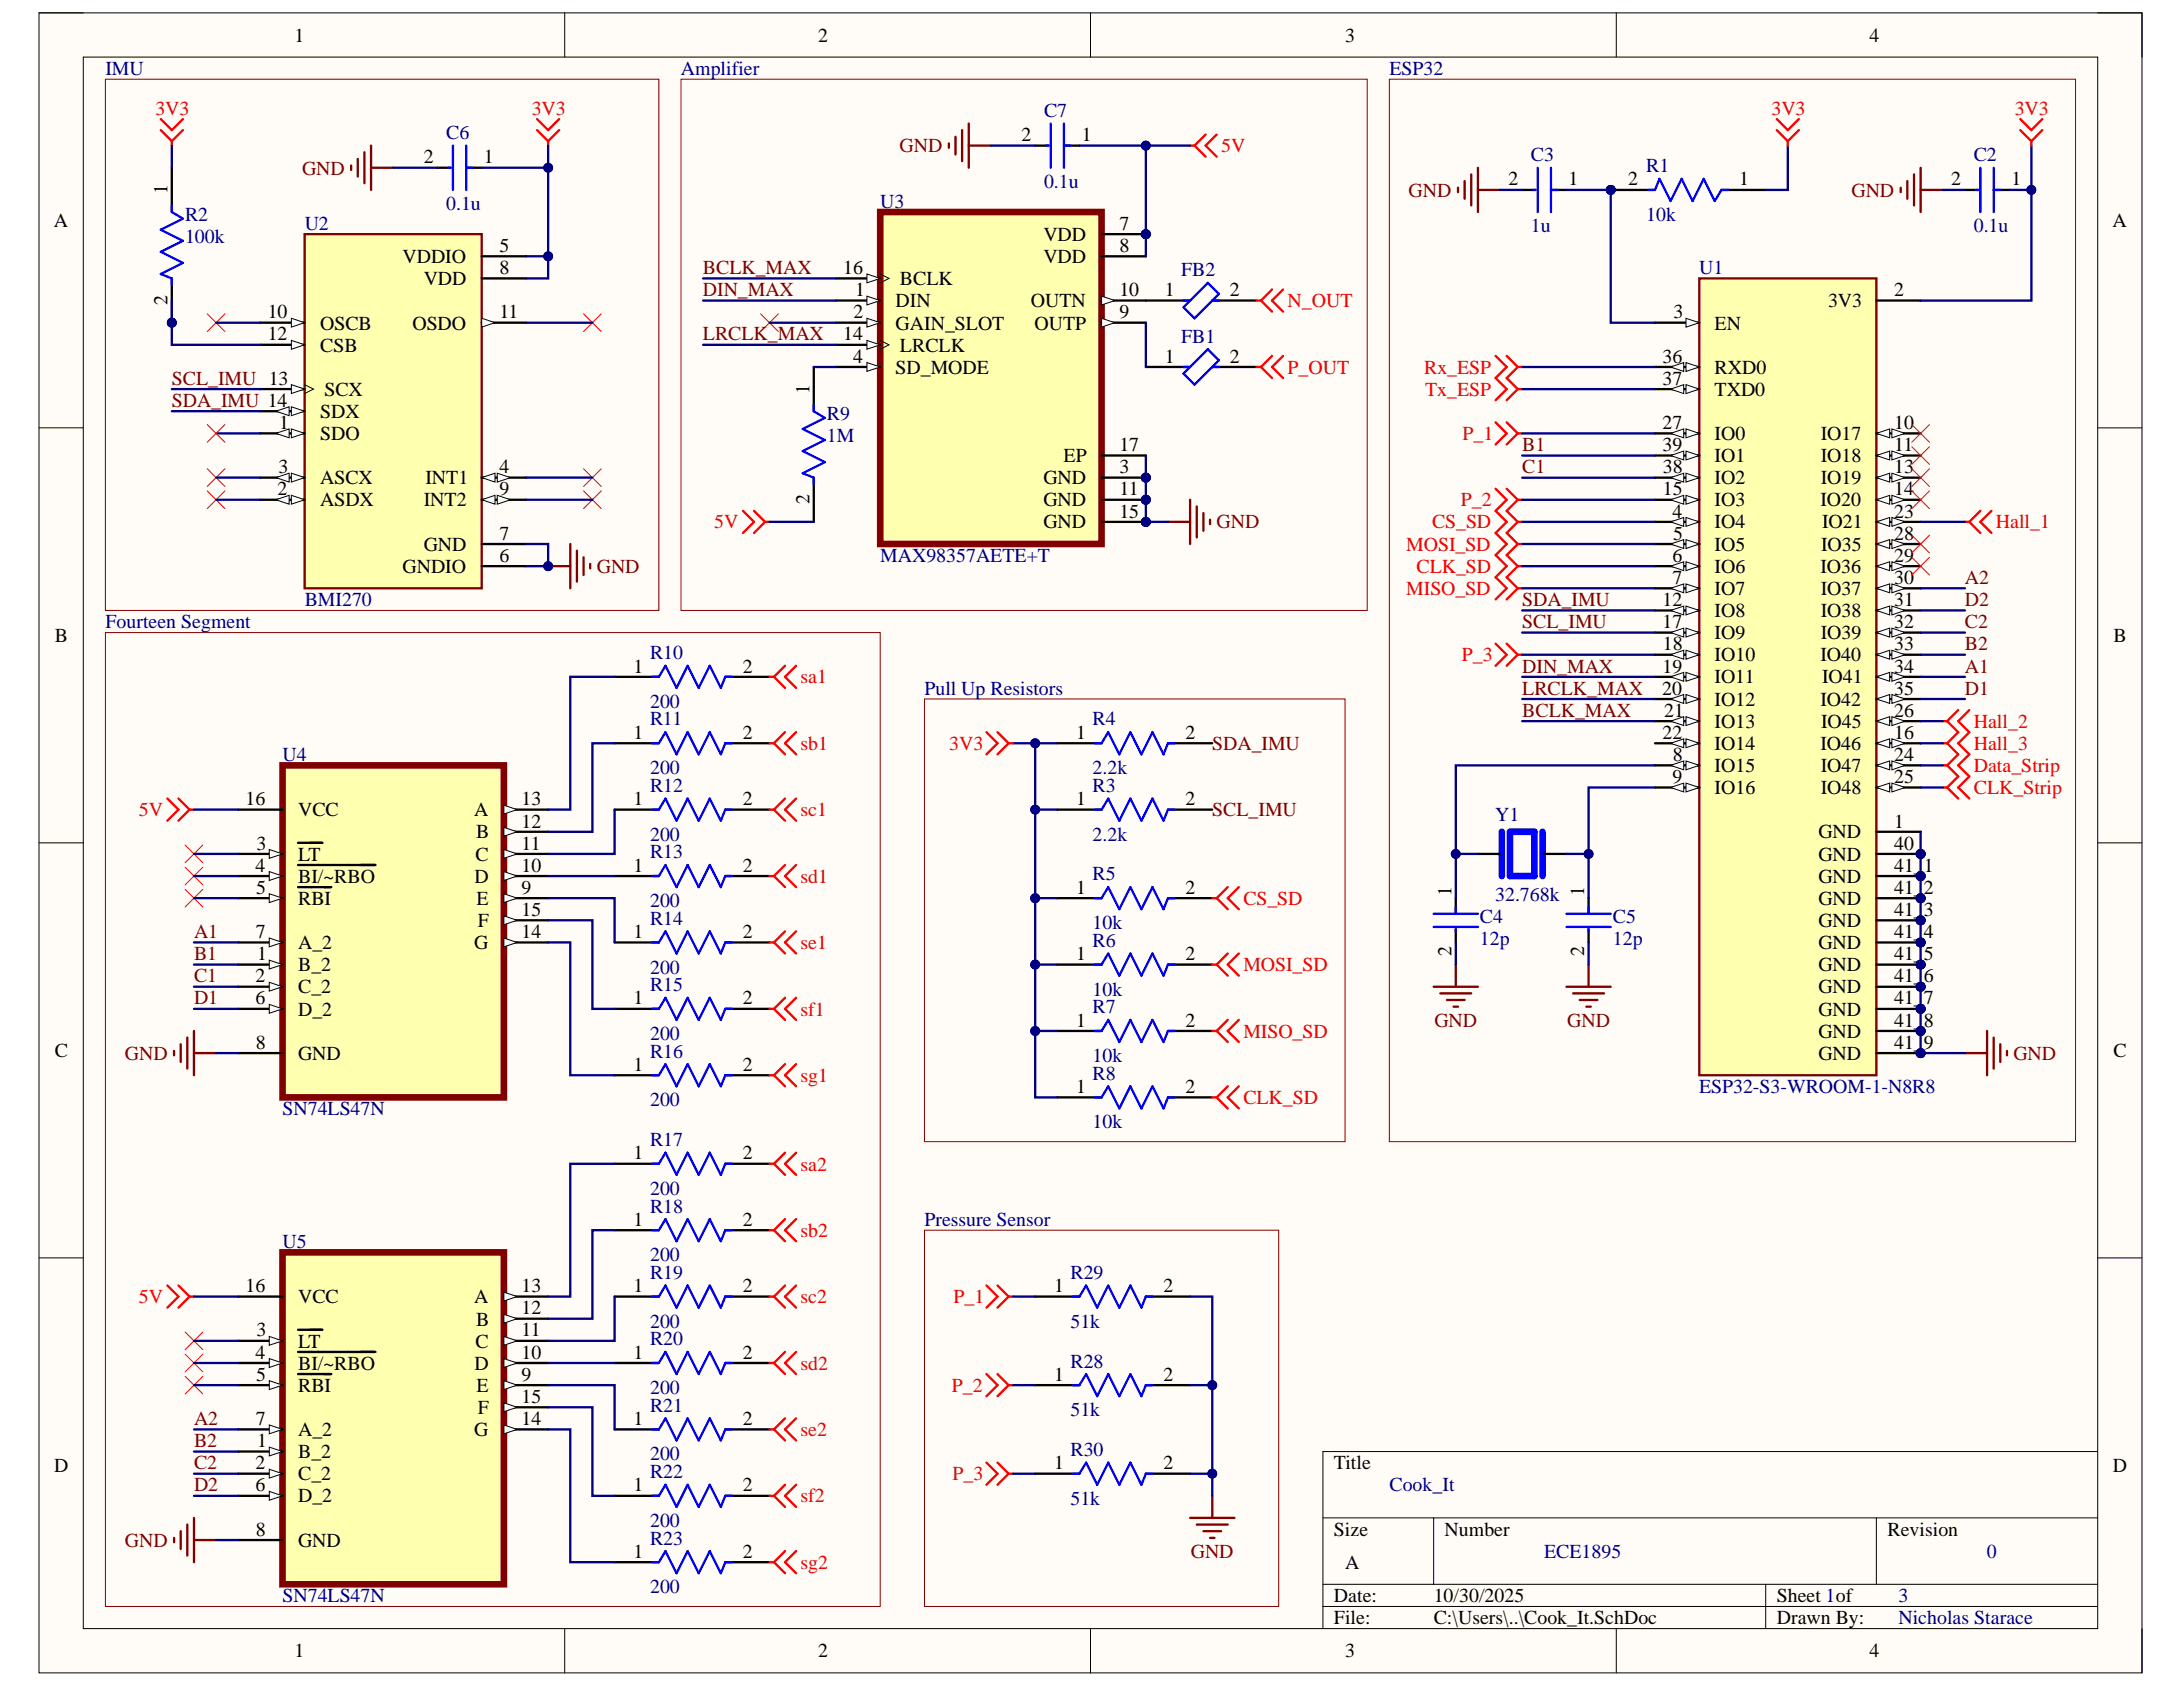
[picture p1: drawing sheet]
<svg xmlns="http://www.w3.org/2000/svg" width="279mm" height="216mm" viewBox="0 0 279 216" stroke-linecap="round" stroke-linejoin="round" font-family="sans-serif">
<defs><g id="words">
<g font-size="2.5">
<text x="37.7" y="5.3">1</text>
<text x="104.7" y="5.3">2</text>
<text x="172.2" y="5.3">3</text>
<text x="239.3" y="5.3">4</text>
<text x="54.2" y="20.9">2</text>
<text x="61.9" y="20.9">1</text>
<text x="130.8" y="18.1">2</text>
<text x="138.5" y="18.1">1</text>
<text x="193.1" y="23.7">2</text>
<text x="200.8" y="23.7">1</text>
<text x="208.4" y="23.7">2</text>
<text x="222.6" y="23.7">1</text>
<text x="249.7" y="23.7">2</text>
<text x="257.4" y="23.7">1</text>
<text x="6.9" y="29.1">A</text>
<text x="21.4" y="24.9" transform="rotate(-90 21.4 24.9)">1</text>
<text x="143.3" y="29.4">7</text>
<text x="270.4" y="29.1">A</text>
<text x="51.5" y="33.7">VDDIO</text>
<text x="63.9" y="32.2">5</text>
<text x="63.9" y="35.1">8</text>
<text x="107.9" y="35.1">16</text>
<text x="133.5" y="30.8">VDD</text>
<text x="133.5" y="33.7">VDD</text>
<text x="143.3" y="32.2">8</text>
<text x="21.4" y="39.1" transform="rotate(-90 21.4 39.1)">2</text>
<text x="34.3" y="40.7">10</text>
<text x="54.2" y="36.5">VDD</text>
<text x="63.9" y="40.7">11</text>
<text x="109.2" y="40.7">2</text>
<text x="109.4" y="37.9">1</text>
<text x="114.6" y="39.3">DIN</text>
<text x="115.2" y="36.5">BCLK</text>
<text x="131.9" y="39.3">OUTN</text>
<text x="143.3" y="37.9">10</text>
<text x="143.3" y="40.7">9</text>
<text x="149.1" y="37.9">1</text>
<text x="157.4" y="37.9">2</text>
<text x="214.2" y="40.7">3</text>
<text x="234" y="39.3">3V3</text>
<text x="242.4" y="37.9">2</text>
<text x="34.3" y="43.6">12</text>
<text x="41" y="42.2">OSCB</text>
<text x="41" y="45">CSB</text>
<text x="52.8" y="42.2">OSDO</text>
<text x="107.9" y="43.6">14</text>
<text x="109.2" y="46.4">4</text>
<text x="114.6" y="42.2">GAIN_SLOT</text>
<text x="114.6" y="47.8">SD_MODE</text>
<text x="115.2" y="45">LRCLK</text>
<text x="132.4" y="42.2">OUTP</text>
<text x="149.1" y="46.4">1</text>
<text x="157.4" y="46.4">2</text>
<text x="212.8" y="46.4">36</text>
<text x="219.5" y="42.2">EN</text>
<text x="219.5" y="47.8">RXD0</text>
<text x="41" y="53.5">SDX</text>
<text x="41.5" y="50.6">SCX</text>
<text x="103.6" y="50.4" transform="rotate(-90 103.6 50.4)">1</text>
<text x="212.8" y="49.2">37</text>
<text x="219.5" y="50.6">TXD0</text>
<text x="35.7" y="54.9">1</text>
<text x="41" y="56.3">SDO</text>
<text x="136.1" y="59.1">EP</text>
<text x="143.3" y="57.7">17</text>
<text x="212.8" y="54.9">27</text>
<text x="212.8" y="57.7">39</text>
<text x="219.5" y="56.3">IO0</text>
<text x="219.5" y="59.1">IO1</text>
<text x="233" y="56.3">IO17</text>
<text x="233" y="59.1">IO18</text>
<text x="242.4" y="54.9">10</text>
<text x="242.4" y="57.7">11</text>
<text x="35.5" y="63.4">2</text>
<text x="35.7" y="60.6">3</text>
<text x="41" y="62">ASCX</text>
<text x="41" y="64.8">ASDX</text>
<text x="54.2" y="64.8">INT2</text>
<text x="54.4" y="62">INT1</text>
<text x="63.9" y="60.6">4</text>
<text x="63.9" y="63.4">9</text>
<text x="103.6" y="64.5" transform="rotate(-90 103.6 64.5)">2</text>
<text x="133.5" y="62">GND</text>
<text x="133.5" y="64.8">GND</text>
<text x="143.3" y="60.6">3</text>
<text x="143.3" y="63.4">11</text>
<text x="212.8" y="60.6">38</text>
<text x="212.8" y="63.4">15</text>
<text x="219.5" y="62">IO2</text>
<text x="219.5" y="64.8">IO3</text>
<text x="233" y="64.8">IO20</text>
<text x="233" y="62">IO19</text>
<text x="242.4" y="60.6">13</text>
<text x="242.4" y="63.4">14</text>
<text x="54.2" y="70.5">GND</text>
<text x="63.9" y="69.1">7</text>
<text x="63.9" y="71.9">6</text>
<text x="133.5" y="67.6">GND</text>
<text x="143.3" y="66.2">15</text>
<text x="214" y="66.2">4</text>
<text x="214" y="71.9">6</text>
<text x="214.1" y="69.1">5</text>
<text x="219.5" y="67.6">IO4</text>
<text x="219.5" y="70.5">IO5</text>
<text x="233.1" y="70.5">IO35</text>
<text x="233.2" y="67.6">IO21</text>
<text x="242.4" y="66.2">23</text>
<text x="242.4" y="69.1">28</text>
<text x="242.4" y="71.9">29</text>
<text x="51.5" y="73.3">GNDIO</text>
<text x="212.8" y="77.6">12</text>
<text x="214" y="74.7">7</text>
<text x="219.5" y="73.3">IO6</text>
<text x="219.5" y="76.1">IO7</text>
<text x="233" y="73.3">IO36</text>
<text x="233" y="76.1">IO37</text>
<text x="242.4" y="74.7">30</text>
<text x="242.4" y="77.6">31</text>
<text x="7" y="82.2">B</text>
<text x="212.8" y="80.4">17</text>
<text x="212.8" y="83.2">18</text>
<text x="219.5" y="79">IO8</text>
<text x="219.5" y="81.8">IO9</text>
<text x="233" y="79">IO38</text>
<text x="233" y="81.8">IO39</text>
<text x="242.4" y="80.4">32</text>
<text x="242.4" y="83.2">33</text>
<text x="270.5" y="82.2">B</text>
<text x="81.1" y="86.1">1</text>
<text x="95.1" y="86.1">2</text>
<text x="212.7" y="88.9">20</text>
<text x="212.8" y="86.1">19</text>
<text x="219.5" y="84.6">IO10</text>
<text x="219.5" y="87.5">IO11</text>
<text x="233" y="84.6">IO40</text>
<text x="233.2" y="87.5">IO41</text>
<text x="242.4" y="86.1">34</text>
<text x="242.4" y="88.9">35</text>
<text x="81.1" y="94.6">1</text>
<text x="95.1" y="94.6">2</text>
<text x="137.7" y="94.6">1</text>
<text x="151.7" y="94.6">2</text>
<text x="212.8" y="94.6">22</text>
<text x="213" y="91.7">21</text>
<text x="219.5" y="90.3">IO12</text>
<text x="219.5" y="93.1">IO13</text>
<text x="219.5" y="96">IO14</text>
<text x="233" y="90.3">IO42</text>
<text x="233" y="96">IO46</text>
<text x="233.1" y="93.1">IO45</text>
<text x="242.4" y="91.7">26</text>
<text x="242.4" y="94.6">16</text>
<text x="214" y="100.2">9</text>
<text x="214.1" y="97.4">8</text>
<text x="219.5" y="98.8">IO15</text>
<text x="219.5" y="101.6">IO16</text>
<text x="233" y="98.8">IO47</text>
<text x="233" y="101.6">IO48</text>
<text x="242.4" y="97.4">24</text>
<text x="242.4" y="100.2">25</text>
<text x="31.4" y="103.1">16</text>
<text x="38.2" y="104.5">VCC</text>
<text x="60.7" y="104.5">A</text>
<text x="61" y="107.3">B</text>
<text x="66.8" y="103.1">13</text>
<text x="66.8" y="105.9">12</text>
<text x="81.1" y="103.1">1</text>
<text x="95.1" y="103.1">2</text>
<text x="137.7" y="103.1">1</text>
<text x="151.7" y="103.1">2</text>
<text x="232.7" y="107.3">GND</text>
<text x="242.4" y="105.9">1</text>
<text x="32.7" y="111.6">4</text>
<text x="32.8" y="108.7">3</text>
<text x="38.2" y="110.1">LT</text>
<text x="38.2" y="113">BI/~RBO</text>
<text x="60.7" y="113">D</text>
<text x="60.9" y="110.1">C</text>
<text x="66.8" y="108.7">11</text>
<text x="66.8" y="111.6">10</text>
<text x="81.1" y="111.6">1</text>
<text x="95.1" y="111.6">2</text>
<text x="232.7" y="110.1">GND</text>
<text x="232.7" y="113">GND</text>
<text x="242.4" y="108.7">40</text>
<text x="242.4" y="111.6">41_1</text>
<text x="32.8" y="114.4">5</text>
<text x="38.2" y="115.8">RBI</text>
<text x="61" y="115.8">E</text>
<text x="61.2" y="118.6">F</text>
<text x="66.8" y="114.4">9</text>
<text x="66.8" y="117.2">15</text>
<text x="137.7" y="114.4">1</text>
<text x="151.7" y="114.4">2</text>
<text x="185.8" y="114.7" transform="rotate(-90 185.8 114.7)">1</text>
<text x="202.7" y="114.7" transform="rotate(-90 202.7 114.7)">1</text>
<text x="232.7" y="115.8">GND</text>
<text x="232.7" y="118.6">GND</text>
<text x="242.4" y="114.4">41_2</text>
<text x="242.4" y="117.2">41_3</text>
<text x="32.7" y="125.7">2</text>
<text x="32.7" y="120">7</text>
<text x="32.9" y="122.9">1</text>
<text x="38.2" y="121.5">A_2</text>
<text x="38.2" y="124.3">B_2</text>
<text x="60.7" y="121.5">G</text>
<text x="66.8" y="120">14</text>
<text x="81.1" y="120">1</text>
<text x="95.1" y="120">2</text>
<text x="137.7" y="122.9">1</text>
<text x="151.7" y="122.9">2</text>
<text x="185.8" y="122.4" transform="rotate(-90 185.8 122.4)">2</text>
<text x="202.7" y="122.4" transform="rotate(-90 202.7 122.4)">2</text>
<text x="232.7" y="121.5">GND</text>
<text x="232.7" y="124.3">GND</text>
<text x="242.4" y="120">41_4</text>
<text x="242.4" y="122.9">41_5</text>
<text x="242.4" y="125.7">41_6</text>
<text x="32.7" y="128.5">6</text>
<text x="38.2" y="127.1">C_2</text>
<text x="38.2" y="130">D_2</text>
<text x="81.1" y="128.5">1</text>
<text x="95.1" y="128.5">2</text>
<text x="137.7" y="131.4">1</text>
<text x="151.7" y="131.4">2</text>
<text x="232.7" y="127.1">GND</text>
<text x="232.7" y="130">GND</text>
<text x="242.4" y="128.5">41_7</text>
<text x="242.4" y="131.4">41_8</text>
<text x="7" y="135.3">C</text>
<text x="32.7" y="134.2">8</text>
<text x="38.2" y="135.6">GND</text>
<text x="81.1" y="137">1</text>
<text x="95.1" y="137">2</text>
<text x="232.7" y="132.8">GND</text>
<text x="232.7" y="135.6">GND</text>
<text x="242.4" y="134.2">41_9</text>
<text x="270.5" y="135.3">C</text>
<text x="137.7" y="139.9">1</text>
<text x="151.7" y="139.9">2</text>
<text x="81.1" y="148.4">1</text>
<text x="95.1" y="148.4">2</text>
<text x="81.1" y="156.9">1</text>
<text x="95.1" y="156.9">2</text>
<text x="31.4" y="165.4">16</text>
<text x="38.2" y="166.8">VCC</text>
<text x="60.7" y="166.8">A</text>
<text x="66.8" y="165.4">13</text>
<text x="81.1" y="165.4">1</text>
<text x="95.1" y="165.4">2</text>
<text x="134.9" y="165.4">1</text>
<text x="148.9" y="165.4">2</text>
<text x="32.7" y="173.9">4</text>
<text x="32.8" y="171">3</text>
<text x="38.2" y="172.5">LT</text>
<text x="60.9" y="172.5">C</text>
<text x="61" y="169.6">B</text>
<text x="66.8" y="168.2">12</text>
<text x="66.8" y="171">11</text>
<text x="66.8" y="173.9">10</text>
<text x="81.1" y="173.9">1</text>
<text x="95.1" y="173.9">2</text>
<text x="32.8" y="176.7">5</text>
<text x="38.2" y="175.3">BI/~RBO</text>
<text x="38.2" y="178.1">RBI</text>
<text x="60.7" y="175.3">D</text>
<text x="61" y="178.1">E</text>
<text x="66.8" y="176.7">9</text>
<text x="66.8" y="179.5">15</text>
<text x="134.9" y="176.7">1</text>
<text x="148.9" y="176.7">2</text>
<text x="32.7" y="182.4">7</text>
<text x="32.9" y="185.2">1</text>
<text x="38.2" y="183.8">A_2</text>
<text x="60.7" y="183.8">G</text>
<text x="61.2" y="180.9">F</text>
<text x="66.8" y="182.4">14</text>
<text x="81.1" y="182.4">1</text>
<text x="95.1" y="182.4">2</text>
<text x="6.9" y="188.4">D</text>
<text x="32.7" y="188">2</text>
<text x="32.7" y="190.9">6</text>
<text x="38.2" y="186.6">B_2</text>
<text x="38.2" y="189.4">C_2</text>
<text x="81.1" y="190.9">1</text>
<text x="95.1" y="190.9">2</text>
<text x="134.9" y="188">1</text>
<text x="148.9" y="188">2</text>
<text x="170.7" y="188">Title</text>
<text x="270.4" y="188.4">D</text>
<text x="32.7" y="196.5">8</text>
<text x="38.2" y="192.3">D_2</text>
<text x="38.2" y="197.9">GND</text>
<text x="170.7" y="196.5">Size</text>
<text x="184.9" y="196.5">Number</text>
<text x="241.6" y="196.5">Revision</text>
<text x="81.1" y="199.4">1</text>
<text x="95.1" y="199.4">2</text>
<text x="172.2" y="200.8">A</text>
<text x="170.7" y="205">Date:</text>
<text x="170.7" y="207.9">File:</text>
<text x="183.5" y="205">10/30/2025</text>
<text x="183.5" y="207.9">C:\Users\..\Cook_It.SchDoc</text>
<text x="227.4" y="205">Sheet 1of</text>
<text x="227.4" y="207.9">Drawn By:</text>
<text x="37.7" y="212.1">1</text>
<text x="104.7" y="212.1">2</text>
<text x="172.2" y="212.1">3</text>
<text x="239.3" y="212.1">4</text>
</g>
<g font-size="2.5" fill="#000080">
<text x="13.5" y="9.6">IMU</text>
<text x="87.1" y="9.6">Amplifier</text>
<text x="177.8" y="9.6">ESP32</text>
<text x="57.1" y="17.8">C6</text>
<text x="133.6" y="15">C7</text>
<text x="195.9" y="20.6">C3</text>
<text x="210.7" y="22">R1</text>
<text x="252.6" y="20.6">C2</text>
<text x="23.7" y="28.3">R2</text>
<text x="39" y="29.4">U2</text>
<text x="57.1" y="26.9">0.1u</text>
<text x="112.6" y="26.6">U3</text>
<text x="133.6" y="24">0.1u</text>
<text x="195.9" y="29.7">1u</text>
<text x="210.7" y="28.3">10k</text>
<text x="252.6" y="29.7">0.1u</text>
<text x="23.7" y="31.1">100k</text>
<text x="151.2" y="35.4">FB2</text>
<text x="217.5" y="35.1">U1</text>
<text x="151.2" y="43.9">FB1</text>
<text x="105.8" y="53.8">R9</text>
<text x="105.8" y="56.6">1M</text>
<text x="112.6" y="71.9">MAX98357AETE+T</text>
<text x="39" y="77.6">BMI270</text>
<text x="13.5" y="80.4">Fourteen Segment</text>
<text x="83.2" y="84.4">R10</text>
<text x="118.3" y="88.9">Pull Up Resistors</text>
<text x="83.2" y="90.6">200</text>
<text x="83.2" y="92.8">R11</text>
<text x="139.8" y="92.8">R4</text>
<text x="36.2" y="97.4">U4</text>
<text x="83.2" y="99.1">200</text>
<text x="83.2" y="101.3">R12</text>
<text x="139.8" y="101.3">R3</text>
<text x="139.8" y="99.1">2.2k</text>
<text x="83.2" y="107.6">200</text>
<text x="139.8" y="107.6">2.2k</text>
<text x="191.4" y="105">Y1</text>
<text x="83.2" y="109.8">R13</text>
<text x="139.8" y="112.7">R5</text>
<text x="83.2" y="116.1">200</text>
<text x="83.2" y="118.3">R14</text>
<text x="139.8" y="118.9">10k</text>
<text x="189.4" y="118.1">C4</text>
<text x="191.4" y="115.3">32.768k</text>
<text x="206.4" y="118.1">C5</text>
<text x="83.2" y="124.6">200</text>
<text x="139.8" y="121.2">R6</text>
<text x="189.4" y="120.9">12p</text>
<text x="206.4" y="120.9">12p</text>
<text x="83.2" y="126.8">R15</text>
<text x="139.8" y="127.4">10k</text>
<text x="139.8" y="129.7">R7</text>
<text x="83.2" y="133.1">200</text>
<text x="83.2" y="135.3">R16</text>
<text x="139.8" y="135.9">10k</text>
<text x="36.2" y="142.7">SN74LS47N</text>
<text x="83.2" y="141.6">200</text>
<text x="139.8" y="138.2">R8</text>
<text x="217.5" y="139.9">ESP32-S3-WROOM-1-N8R8</text>
<text x="83.2" y="146.7">R17</text>
<text x="139.8" y="144.4">10k</text>
<text x="83.2" y="152.9">200</text>
<text x="83.2" y="155.2">R18</text>
<text x="36.2" y="159.7">U5</text>
<text x="83.2" y="161.4">200</text>
<text x="118.3" y="156.9">Pressure Sensor</text>
<text x="83.2" y="163.7">R19</text>
<text x="137" y="163.7">R29</text>
<text x="83.2" y="169.9">200</text>
<text x="83.2" y="172.2">R20</text>
<text x="137" y="169.9">51k</text>
<text x="83.2" y="178.4">200</text>
<text x="137" y="175">R28</text>
<text x="83.2" y="180.7">R21</text>
<text x="137" y="181.2">51k</text>
<text x="83.2" y="186.9">200</text>
<text x="83.2" y="189.2">R22</text>
<text x="137" y="186.4">R30</text>
<text x="177.8" y="190.9">Cook_It</text>
<text x="83.2" y="195.4">200</text>
<text x="83.2" y="197.7">R23</text>
<text x="137" y="192.6">51k</text>
<text x="83.2" y="203.9">200</text>
<text x="197.6" y="199.4">ECE1895</text>
<text x="254.3" y="199.4">0</text>
<text x="36.2" y="205">SN74LS47N</text>
<text x="243" y="205">3</text>
<text x="243" y="207.9">Nicholas Starace</text>
</g>
<g font-size="2.5" fill="#f00">
<text x="19.9" y="14.7">3V3</text>
<text x="68.1" y="14.7">3V3</text>
<text x="226.7" y="14.7">3V3</text>
<text x="257.9" y="14.7">3V3</text>
<text x="156.3" y="19.5">5V</text>
<text x="164.8" y="39.3">N_OUT</text>
<text x="164.8" y="47.8">P_OUT</text>
<text x="182.3" y="47.8">Rx_ESP</text>
<text x="182.4" y="50.6">Tx_ESP</text>
<text x="187.2" y="56.3">P_1</text>
<text x="187" y="64.8">P_2</text>
<text x="91.4" y="67.6">5V</text>
<text x="180" y="70.5">MOSI_SD</text>
<text x="183.3" y="67.6">CS_SD</text>
<text x="255.5" y="67.6">Hall_1</text>
<text x="180" y="76.1">MISO_SD</text>
<text x="181.3" y="73.3">CLK_SD</text>
<text x="102.5" y="87.5">sa1</text>
<text x="187.1" y="84.6">P_3</text>
<text x="102.5" y="96">sb1</text>
<text x="121.5" y="96">3V3</text>
<text x="252.6" y="93.1">Hall_2</text>
<text x="252.6" y="96">Hall_3</text>
<text x="252.6" y="98.8">Data_Strip</text>
<text x="252.6" y="101.6">CLK_Strip</text>
<text x="17.8" y="104.5">5V</text>
<text x="102.5" y="104.5">sc1</text>
<text x="102.5" y="113">sd1</text>
<text x="159.1" y="115.8">CS_SD</text>
<text x="102.5" y="121.5">se1</text>
<text x="159.1" y="124.3">MOSI_SD</text>
<text x="102.5" y="130">sf1</text>
<text x="159.1" y="132.8">MISO_SD</text>
<text x="102.5" y="138.5">sg1</text>
<text x="159.1" y="141.3">CLK_SD</text>
<text x="102.5" y="149.8">sa2</text>
<text x="102.5" y="158.3">sb2</text>
<text x="17.8" y="166.8">5V</text>
<text x="102.5" y="166.8">sc2</text>
<text x="122" y="166.8">P_1</text>
<text x="102.5" y="175.3">sd2</text>
<text x="121.8" y="178.1">P_2</text>
<text x="102.5" y="183.8">se2</text>
<text x="121.9" y="189.4">P_3</text>
<text x="102.5" y="192.3">sf2</text>
<text x="102.5" y="200.8">sg2</text>
</g>
<g font-size="2.5" fill="#800000">
<text x="38.7" y="22.3">GND</text>
<text x="115.1" y="19.5">GND</text>
<text x="180.3" y="25.2">GND</text>
<text x="237" y="25.2">GND</text>
<text x="90" y="35.1">BCLK_MAX</text>
<text x="90" y="37.9">DIN_MAX</text>
<text x="90" y="43.6">LRCLK_MAX</text>
<text x="22" y="49.2">SCL_IMU 13</text>
<text x="22" y="52.1">SDA_IMU 14</text>
<text x="194.8" y="57.7">B1</text>
<text x="194.8" y="60.6">C1</text>
<text x="155.7" y="67.6">GND</text>
<text x="76.4" y="73.3">GND</text>
<text x="194.8" y="77.6">SDA_IMU</text>
<text x="251.5" y="74.7">A2</text>
<text x="251.5" y="77.6">D2</text>
<text x="194.8" y="80.4">SCL_IMU</text>
<text x="251.5" y="80.4">C2</text>
<text x="251.5" y="83.2">B2</text>
<text x="194.8" y="86.1">DIN_MAX</text>
<text x="194.8" y="88.9">LRCLK_MAX</text>
<text x="251.5" y="86.1">A1</text>
<text x="251.5" y="88.9">D1</text>
<text x="155.2" y="96">SDA_IMU</text>
<text x="194.8" y="91.7">BCLK_MAX</text>
<text x="155.2" y="104.5">SCL_IMU</text>
<text x="24.8" y="120">A1</text>
<text x="24.8" y="122.9">B1</text>
<text x="24.8" y="125.7">C1</text>
<text x="24.8" y="128.5">D1</text>
<text x="183.6" y="131.4">GND</text>
<text x="200.6" y="131.4">GND</text>
<text x="16" y="135.6">GND</text>
<text x="257.7" y="135.6">GND</text>
<text x="24.8" y="182.4">A2</text>
<text x="24.8" y="185.2">B2</text>
<text x="24.8" y="188">C2</text>
<text x="24.8" y="190.9">D2</text>
<text x="16" y="197.9">GND</text>
<text x="152.4" y="199.4">GND</text>
</g>
</g></defs>
<path d="M5 1.6h269.2v212.5h-269.2z" fill-rule="evenodd" fill="#fffcf8"/>
<path d="M5 1.6h269.2v212.5h-269.2z" fill="none" stroke="#000" stroke-width=".13"/>
<path d="M10.7 7.3h257.8v201.1h-257.8z" fill-rule="evenodd" fill="#fffcf8"/>
<g fill="none" stroke="#000" stroke-width=".13">
<path d="M5 1.6h5.7M10.7 7.3h257.8v201.1h-257.8zM72.3 1.6v5.7M139.6 1.6v5.7M206.9 1.6v5.7M268.5 1.6h5.7v5.7M5 54.8h5.7M268.5 54.8h5.7M5 107.9h5.7M268.5 107.9h5.7M5 161h5.7M268.5 161h5.7"/>
<path d="M169.3 194.3h99.2M183.5 194.3v8.5M240.2 194.3v8.5M268.5 185.8h-99.2v22.6M72.3 208.4v5.7M139.6 208.4v5.7M169.3 202.8h99.2M169.3 205.6h99.2M206.9 208.4v5.7M226 202.8v5.6M274.2 208.4v5.7"/>
</g>
<path d="M13.5 10.1h70.8v68h-70.8z" fill="none" stroke="#5b0f00" stroke-width=".13"/>
<path d="M177.8 10.1h87.8v136h-87.8zM13.5 81h99.2v124.6h-99.2z" fill="none" stroke="#800000" stroke-width=".13"/>
<circle cx="245.8" cy="109.3" r=".57" fill="#000080"/>
<circle cx="245.8" cy="109.3" r=".57" fill="none" stroke="#000080" stroke-width=".13"/>
<circle cx="245.8" cy="112.1" r=".57" fill="#000080"/>
<circle cx="245.8" cy="112.1" r=".57" fill="none" stroke="#000080" stroke-width=".13"/>
<circle cx="245.8" cy="115" r=".57" fill="#000080"/>
<circle cx="245.8" cy="115" r=".57" fill="none" stroke="#000080" stroke-width=".13"/>
<circle cx="245.8" cy="117.8" r=".57" fill="#000080"/>
<circle cx="245.8" cy="117.8" r=".57" fill="none" stroke="#000080" stroke-width=".13"/>
<circle cx="245.8" cy="120.6" r=".57" fill="#000080"/>
<circle cx="245.8" cy="120.6" r=".57" fill="none" stroke="#000080" stroke-width=".13"/>
<circle cx="245.8" cy="123.4" r=".57" fill="#000080"/>
<circle cx="245.8" cy="123.4" r=".57" fill="none" stroke="#000080" stroke-width=".13"/>
<circle cx="245.8" cy="126.3" r=".57" fill="#000080"/>
<circle cx="245.8" cy="126.3" r=".57" fill="none" stroke="#000080" stroke-width=".13"/>
<circle cx="245.8" cy="129.1" r=".57" fill="#000080"/>
<circle cx="245.8" cy="129.1" r=".57" fill="none" stroke="#000080" stroke-width=".13"/>
<circle cx="245.8" cy="131.9" r=".57" fill="#000080"/>
<circle cx="245.8" cy="131.9" r=".57" fill="none" stroke="#000080" stroke-width=".13"/>
<circle cx="245.8" cy="134.8" r=".57" fill="#000080"/>
<circle cx="245.8" cy="134.8" r=".57" fill="none" stroke="#000080" stroke-width=".13"/>
<path d="M217.5 35.6h22.7v102h-22.7z" fill-rule="evenodd" fill="#ffffb0"/>
<path d="M217.5 35.6h22.7v102h-22.7z" fill="none" stroke="#800000" stroke-width=".3"/>
<path d="M211.8 41.3h5.7" fill="none" stroke="#000" stroke-width=".3"/>
<path d="M215.8 40.7l1.7 .6-1.7 .6z" fill="#f8fcff"/>
<path d="M215.8 40.7l1.7 .6-1.7 .6z" fill="none" stroke="#000" stroke-width=".13"/>
<path d="M211.8 47h5.7" fill="none" stroke="#000" stroke-width=".3"/>
<path d="M215.8 46.4l1.7 .6-1.7 .5z" fill="#f8fcff"/>
<path d="M215.8 46.4l1.7 .6-1.7 .5z" fill="none" stroke="#000" stroke-width=".13"/>
<path d="M213.8 47l1.7-.6v1.1z" fill="#f8fcff"/>
<path d="M213.8 47l1.7-.6v1.1z" fill="none" stroke="#000" stroke-width=".13"/>
<path d="M211.8 49.8h5.7" fill="none" stroke="#000" stroke-width=".3"/>
<path d="M215.8 49.2l1.7 .6-1.7 .6z" fill="#f8fcff"/>
<path d="M215.8 49.2l1.7 .6-1.7 .6z" fill="none" stroke="#000" stroke-width=".13"/>
<path d="M213.8 49.8l1.7-.6v1.2z" fill="#f8fcff"/>
<path d="M213.8 49.8l1.7-.6v1.2z" fill="none" stroke="#000" stroke-width=".13"/>
<path d="M211.8 55.5h5.7" fill="none" stroke="#000" stroke-width=".3"/>
<path d="M215.8 54.9l1.7 .6-1.7 .5z" fill="#f8fcff"/>
<path d="M215.8 54.9l1.7 .6-1.7 .5z" fill="none" stroke="#000" stroke-width=".13"/>
<path d="M213.8 55.5l1.7-.6v1.1z" fill="#f8fcff"/>
<path d="M213.8 55.5l1.7-.6v1.1z" fill="none" stroke="#000" stroke-width=".13"/>
<path d="M211.8 58.3h5.7" fill="none" stroke="#000" stroke-width=".3"/>
<path d="M215.8 57.7l1.7 .6-1.7 .6z" fill="#f8fcff"/>
<path d="M215.8 57.7l1.7 .6-1.7 .6z" fill="none" stroke="#000" stroke-width=".13"/>
<path d="M213.8 58.3l1.7-.6v1.2z" fill="#f8fcff"/>
<path d="M213.8 58.3l1.7-.6v1.2z" fill="none" stroke="#000" stroke-width=".13"/>
<path d="M211.8 61.1h5.7" fill="none" stroke="#000" stroke-width=".3"/>
<path d="M215.8 60.6l1.7 .5-1.7 .6z" fill="#f8fcff"/>
<path d="M215.8 60.6l1.7 .5-1.7 .6z" fill="none" stroke="#000" stroke-width=".13"/>
<path d="M213.8 61.1l1.7-.5v1.1z" fill="#f8fcff"/>
<path d="M213.8 61.1l1.7-.5v1.1z" fill="none" stroke="#000" stroke-width=".13"/>
<path d="M211.8 64h5.7" fill="none" stroke="#000" stroke-width=".3"/>
<path d="M215.8 63.4l1.7 .6-1.7 .5z" fill="#f8fcff"/>
<path d="M215.8 63.4l1.7 .6-1.7 .5z" fill="none" stroke="#000" stroke-width=".13"/>
<path d="M213.8 64l1.7-.6v1.1z" fill="#f8fcff"/>
<path d="M213.8 64l1.7-.6v1.1z" fill="none" stroke="#000" stroke-width=".13"/>
<path d="M211.8 66.8h5.7" fill="none" stroke="#000" stroke-width=".3"/>
<path d="M215.8 66.2l1.7 .6-1.7 .6z" fill="#f8fcff"/>
<path d="M215.8 66.2l1.7 .6-1.7 .6z" fill="none" stroke="#000" stroke-width=".13"/>
<path d="M213.8 66.8l1.7-.6v1.2z" fill="#f8fcff"/>
<path d="M213.8 66.8l1.7-.6v1.2z" fill="none" stroke="#000" stroke-width=".13"/>
<path d="M211.8 69.6h5.7" fill="none" stroke="#000" stroke-width=".3"/>
<path d="M215.8 69.1l1.7 .5-1.7 .6z" fill="#f8fcff"/>
<path d="M215.8 69.1l1.7 .5-1.7 .6z" fill="none" stroke="#000" stroke-width=".13"/>
<path d="M213.8 69.6l1.7-.5v1.1z" fill="#f8fcff"/>
<path d="M213.8 69.6l1.7-.5v1.1z" fill="none" stroke="#000" stroke-width=".13"/>
<path d="M211.8 72.5h5.7" fill="none" stroke="#000" stroke-width=".3"/>
<path d="M215.8 71.9l1.7 .6-1.7 .5z" fill="#f8fcff"/>
<path d="M215.8 71.9l1.7 .6-1.7 .5z" fill="none" stroke="#000" stroke-width=".13"/>
<path d="M213.8 72.5l1.7-.6v1.1z" fill="#f8fcff"/>
<path d="M213.8 72.5l1.7-.6v1.1z" fill="none" stroke="#000" stroke-width=".13"/>
<path d="M211.8 75.3h5.7" fill="none" stroke="#000" stroke-width=".3"/>
<path d="M215.8 74.7l1.7 .6-1.7 .6z" fill="#f8fcff"/>
<path d="M215.8 74.7l1.7 .6-1.7 .6z" fill="none" stroke="#000" stroke-width=".13"/>
<path d="M213.8 75.3l1.7-.6v1.2z" fill="#f8fcff"/>
<path d="M213.8 75.3l1.7-.6v1.2z" fill="none" stroke="#000" stroke-width=".13"/>
<path d="M211.8 78.1h5.7" fill="none" stroke="#000" stroke-width=".3"/>
<path d="M215.8 77.6l1.7 .5-1.7 .6z" fill="#f8fcff"/>
<path d="M215.8 77.6l1.7 .5-1.7 .6z" fill="none" stroke="#000" stroke-width=".13"/>
<path d="M213.8 78.1l1.7-.5v1.1z" fill="#f8fcff"/>
<path d="M213.8 78.1l1.7-.5v1.1z" fill="none" stroke="#000" stroke-width=".13"/>
<path d="M211.8 81h5.7" fill="none" stroke="#000" stroke-width=".3"/>
<path d="M215.8 80.4l1.7 .6-1.7 .5z" fill="#f8fcff"/>
<path d="M215.8 80.4l1.7 .6-1.7 .5z" fill="none" stroke="#000" stroke-width=".13"/>
<path d="M213.8 81l1.7-.6v1.1z" fill="#f8fcff"/>
<path d="M213.8 81l1.7-.6v1.1z" fill="none" stroke="#000" stroke-width=".13"/>
<path d="M211.8 83.8h5.7" fill="none" stroke="#000" stroke-width=".3"/>
<path d="M215.8 83.2l1.7 .6-1.7 .6z" fill="#f8fcff"/>
<path d="M215.8 83.2l1.7 .6-1.7 .6z" fill="none" stroke="#000" stroke-width=".13"/>
<path d="M213.8 83.8l1.7-.6v1.2z" fill="#f8fcff"/>
<path d="M213.8 83.8l1.7-.6v1.2z" fill="none" stroke="#000" stroke-width=".13"/>
<path d="M211.8 86.6h5.7" fill="none" stroke="#000" stroke-width=".3"/>
<path d="M215.8 86.1l1.7 .5-1.7 .6z" fill="#f8fcff"/>
<path d="M215.8 86.1l1.7 .5-1.7 .6z" fill="none" stroke="#000" stroke-width=".13"/>
<path d="M213.8 86.6l1.7-.5v1.1z" fill="#f8fcff"/>
<path d="M213.8 86.6l1.7-.5v1.1z" fill="none" stroke="#000" stroke-width=".13"/>
<path d="M211.8 89.5h5.7" fill="none" stroke="#000" stroke-width=".3"/>
<path d="M215.8 88.9l1.7 .6-1.7 .5z" fill="#f8fcff"/>
<path d="M215.8 88.9l1.7 .6-1.7 .5z" fill="none" stroke="#000" stroke-width=".13"/>
<path d="M213.8 89.5l1.7-.6v1.1z" fill="#f8fcff"/>
<path d="M213.8 89.5l1.7-.6v1.1z" fill="none" stroke="#000" stroke-width=".13"/>
<path d="M211.8 92.3h5.7" fill="none" stroke="#000" stroke-width=".3"/>
<path d="M215.8 91.7l1.7 .6-1.7 .6z" fill="#f8fcff"/>
<path d="M215.8 91.7l1.7 .6-1.7 .6z" fill="none" stroke="#000" stroke-width=".13"/>
<path d="M213.8 92.3l1.7-.6v1.2z" fill="#f8fcff"/>
<path d="M213.8 92.3l1.7-.6v1.2z" fill="none" stroke="#000" stroke-width=".13"/>
<path d="M211.8 95.1h5.7" fill="none" stroke="#000" stroke-width=".3"/>
<path d="M215.8 94.6l1.7 .5-1.7 .6z" fill="#f8fcff"/>
<path d="M215.8 94.6l1.7 .5-1.7 .6z" fill="none" stroke="#000" stroke-width=".13"/>
<path d="M213.8 95.1l1.7-.5v1.1z" fill="#f8fcff"/>
<path d="M213.8 95.1l1.7-.5v1.1z" fill="none" stroke="#000" stroke-width=".13"/>
<path d="M211.8 97.9h5.7" fill="none" stroke="#000" stroke-width=".3"/>
<path d="M215.8 97.4l1.7 .5-1.7 .6z" fill="#f8fcff"/>
<path d="M215.8 97.4l1.7 .5-1.7 .6z" fill="none" stroke="#000" stroke-width=".13"/>
<path d="M213.8 97.9l1.7-.5v1.1z" fill="#f8fcff"/>
<path d="M213.8 97.9l1.7-.5v1.1z" fill="none" stroke="#000" stroke-width=".13"/>
<path d="M211.8 100.8h5.7" fill="none" stroke="#000" stroke-width=".3"/>
<path d="M215.8 100.2l1.7 .6-1.7 .6z" fill="#f8fcff"/>
<path d="M215.8 100.2l1.7 .6-1.7 .6z" fill="none" stroke="#000" stroke-width=".13"/>
<path d="M213.8 100.8l1.7-.6v1.2z" fill="#f8fcff"/>
<path d="M213.8 100.8l1.7-.6v1.2z" fill="none" stroke="#000" stroke-width=".13"/>
<path d="M240.2 38.5h5.6M240.2 55.5h5.6" fill="none" stroke="#000" stroke-width=".3"/>
<path d="M240.2 55.5l1.7-.6v1.1z" fill="#f8fcff"/>
<path d="M240.2 55.5l1.7-.6v1.1z" fill="none" stroke="#000" stroke-width=".13"/>
<path d="M242.1 54.9l1.7 .6-1.7 .5z" fill="#f8fcff"/>
<path d="M242.1 54.9l1.7 .6-1.7 .5z" fill="none" stroke="#000" stroke-width=".13"/>
<path d="M240.2 58.3h5.6" fill="none" stroke="#000" stroke-width=".3"/>
<path d="M240.2 58.3l1.7-.6v1.2z" fill="#f8fcff"/>
<path d="M240.2 58.3l1.7-.6v1.2z" fill="none" stroke="#000" stroke-width=".13"/>
<path d="M242.1 57.7l1.7 .6-1.7 .6z" fill="#f8fcff"/>
<path d="M242.1 57.7l1.7 .6-1.7 .6z" fill="none" stroke="#000" stroke-width=".13"/>
<path d="M240.2 61.1h5.6" fill="none" stroke="#000" stroke-width=".3"/>
<path d="M240.2 61.1l1.7-.5v1.1z" fill="#f8fcff"/>
<path d="M240.2 61.1l1.7-.5v1.1z" fill="none" stroke="#000" stroke-width=".13"/>
<path d="M242.1 60.6l1.7 .5-1.7 .6z" fill="#f8fcff"/>
<path d="M242.1 60.6l1.7 .5-1.7 .6z" fill="none" stroke="#000" stroke-width=".13"/>
<path d="M240.2 64h5.6" fill="none" stroke="#000" stroke-width=".3"/>
<path d="M240.2 64l1.7-.6v1.1z" fill="#f8fcff"/>
<path d="M240.2 64l1.7-.6v1.1z" fill="none" stroke="#000" stroke-width=".13"/>
<path d="M242.1 63.4l1.7 .6-1.7 .5z" fill="#f8fcff"/>
<path d="M242.1 63.4l1.7 .6-1.7 .5z" fill="none" stroke="#000" stroke-width=".13"/>
<path d="M240.2 66.8h5.6" fill="none" stroke="#000" stroke-width=".3"/>
<path d="M240.2 66.8l1.7-.6v1.2z" fill="#f8fcff"/>
<path d="M240.2 66.8l1.7-.6v1.2z" fill="none" stroke="#000" stroke-width=".13"/>
<path d="M242.1 66.2l1.7 .6-1.7 .6z" fill="#f8fcff"/>
<path d="M242.1 66.2l1.7 .6-1.7 .6z" fill="none" stroke="#000" stroke-width=".13"/>
<path d="M240.2 69.6h5.6" fill="none" stroke="#000" stroke-width=".3"/>
<path d="M240.2 69.6l1.7-.5v1.1z" fill="#f8fcff"/>
<path d="M240.2 69.6l1.7-.5v1.1z" fill="none" stroke="#000" stroke-width=".13"/>
<path d="M242.1 69.1l1.7 .5-1.7 .6z" fill="#f8fcff"/>
<path d="M242.1 69.1l1.7 .5-1.7 .6z" fill="none" stroke="#000" stroke-width=".13"/>
<path d="M240.2 72.5h5.6" fill="none" stroke="#000" stroke-width=".3"/>
<path d="M240.2 72.5l1.7-.6v1.1z" fill="#f8fcff"/>
<path d="M240.2 72.5l1.7-.6v1.1z" fill="none" stroke="#000" stroke-width=".13"/>
<path d="M242.1 71.9l1.7 .6-1.7 .5z" fill="#f8fcff"/>
<path d="M242.1 71.9l1.7 .6-1.7 .5z" fill="none" stroke="#000" stroke-width=".13"/>
<path d="M240.2 75.3h5.6" fill="none" stroke="#000" stroke-width=".3"/>
<path d="M240.2 75.3l1.7-.6v1.2z" fill="#f8fcff"/>
<path d="M240.2 75.3l1.7-.6v1.2z" fill="none" stroke="#000" stroke-width=".13"/>
<path d="M242.1 74.7l1.7 .6-1.7 .6z" fill="#f8fcff"/>
<path d="M242.1 74.7l1.7 .6-1.7 .6z" fill="none" stroke="#000" stroke-width=".13"/>
<path d="M240.2 78.1h5.6" fill="none" stroke="#000" stroke-width=".3"/>
<path d="M240.2 78.1l1.7-.5v1.1z" fill="#f8fcff"/>
<path d="M240.2 78.1l1.7-.5v1.1z" fill="none" stroke="#000" stroke-width=".13"/>
<path d="M242.1 77.6l1.7 .5-1.7 .6z" fill="#f8fcff"/>
<path d="M242.1 77.6l1.7 .5-1.7 .6z" fill="none" stroke="#000" stroke-width=".13"/>
<path d="M240.2 81h5.6" fill="none" stroke="#000" stroke-width=".3"/>
<path d="M240.2 81l1.7-.6v1.1z" fill="#f8fcff"/>
<path d="M240.2 81l1.7-.6v1.1z" fill="none" stroke="#000" stroke-width=".13"/>
<path d="M242.1 80.4l1.7 .6-1.7 .5z" fill="#f8fcff"/>
<path d="M242.1 80.4l1.7 .6-1.7 .5z" fill="none" stroke="#000" stroke-width=".13"/>
<path d="M240.2 83.8h5.6" fill="none" stroke="#000" stroke-width=".3"/>
<path d="M240.2 83.8l1.7-.6v1.2z" fill="#f8fcff"/>
<path d="M240.2 83.8l1.7-.6v1.2z" fill="none" stroke="#000" stroke-width=".13"/>
<path d="M242.1 83.2l1.7 .6-1.7 .6z" fill="#f8fcff"/>
<path d="M242.1 83.2l1.7 .6-1.7 .6z" fill="none" stroke="#000" stroke-width=".13"/>
<path d="M240.2 86.6h5.6" fill="none" stroke="#000" stroke-width=".3"/>
<path d="M240.2 86.6l1.7-.5v1.1z" fill="#f8fcff"/>
<path d="M240.2 86.6l1.7-.5v1.1z" fill="none" stroke="#000" stroke-width=".13"/>
<path d="M242.1 86.1l1.7 .5-1.7 .6z" fill="#f8fcff"/>
<path d="M242.1 86.1l1.7 .5-1.7 .6z" fill="none" stroke="#000" stroke-width=".13"/>
<path d="M240.2 89.5h5.6" fill="none" stroke="#000" stroke-width=".3"/>
<path d="M240.2 89.5l1.7-.6v1.1z" fill="#f8fcff"/>
<path d="M240.2 89.5l1.7-.6v1.1z" fill="none" stroke="#000" stroke-width=".13"/>
<path d="M242.1 88.9l1.7 .6-1.7 .5z" fill="#f8fcff"/>
<path d="M242.1 88.9l1.7 .6-1.7 .5z" fill="none" stroke="#000" stroke-width=".13"/>
<path d="M240.2 92.3h5.6" fill="none" stroke="#000" stroke-width=".3"/>
<path d="M240.2 92.3l1.7-.6v1.2z" fill="#f8fcff"/>
<path d="M240.2 92.3l1.7-.6v1.2z" fill="none" stroke="#000" stroke-width=".13"/>
<path d="M242.1 91.7l1.7 .6-1.7 .6z" fill="#f8fcff"/>
<path d="M242.1 91.7l1.7 .6-1.7 .6z" fill="none" stroke="#000" stroke-width=".13"/>
<path d="M240.2 95.1h5.6" fill="none" stroke="#000" stroke-width=".3"/>
<path d="M240.2 95.1l1.7-.5v1.1z" fill="#f8fcff"/>
<path d="M240.2 95.1l1.7-.5v1.1z" fill="none" stroke="#000" stroke-width=".13"/>
<path d="M242.1 94.6l1.7 .5-1.7 .6z" fill="#f8fcff"/>
<path d="M242.1 94.6l1.7 .5-1.7 .6z" fill="none" stroke="#000" stroke-width=".13"/>
<path d="M240.2 97.9h5.6" fill="none" stroke="#000" stroke-width=".3"/>
<path d="M240.2 97.9l1.7-.5v1.1z" fill="#f8fcff"/>
<path d="M240.2 97.9l1.7-.5v1.1z" fill="none" stroke="#000" stroke-width=".13"/>
<path d="M242.1 97.4l1.7 .5-1.7 .6z" fill="#f8fcff"/>
<path d="M242.1 97.4l1.7 .5-1.7 .6z" fill="none" stroke="#000" stroke-width=".13"/>
<path d="M240.2 100.8h5.6" fill="none" stroke="#000" stroke-width=".3"/>
<path d="M240.2 100.8l1.7-.6v1.2z" fill="#f8fcff"/>
<path d="M240.2 100.8l1.7-.6v1.2z" fill="none" stroke="#000" stroke-width=".13"/>
<path d="M242.1 100.2l1.7 .6-1.7 .6z" fill="#f8fcff"/>
<path d="M242.1 100.2l1.7 .6-1.7 .6z" fill="none" stroke="#000" stroke-width=".13"/>
<path d="M240.2 106.4h5.6M240.2 109.3h5.6" fill="none" stroke="#000" stroke-width=".3"/>
<circle cx="245.8" cy="109.3" r=".57" fill="#000080"/>
<circle cx="245.8" cy="109.3" r=".57" fill="none" stroke="#000080" stroke-width=".13"/>
<path d="M240.2 112.1h5.6" fill="none" stroke="#000" stroke-width=".3"/>
<circle cx="245.8" cy="112.1" r=".57" fill="#000080"/>
<circle cx="245.8" cy="112.1" r=".57" fill="none" stroke="#000080" stroke-width=".13"/>
<path d="M240.2 115h5.6" fill="none" stroke="#000" stroke-width=".3"/>
<circle cx="245.8" cy="115" r=".57" fill="#000080"/>
<circle cx="245.8" cy="115" r=".57" fill="none" stroke="#000080" stroke-width=".13"/>
<path d="M240.2 117.8h5.6" fill="none" stroke="#000" stroke-width=".3"/>
<circle cx="245.8" cy="117.8" r=".57" fill="#000080"/>
<circle cx="245.8" cy="117.8" r=".57" fill="none" stroke="#000080" stroke-width=".13"/>
<path d="M240.2 120.6h5.6" fill="none" stroke="#000" stroke-width=".3"/>
<circle cx="245.8" cy="120.6" r=".57" fill="#000080"/>
<circle cx="245.8" cy="120.6" r=".57" fill="none" stroke="#000080" stroke-width=".13"/>
<path d="M240.2 123.5h5.6" fill="none" stroke="#000" stroke-width=".3"/>
<circle cx="245.8" cy="123.4" r=".57" fill="#000080"/>
<circle cx="245.8" cy="123.4" r=".57" fill="none" stroke="#000080" stroke-width=".13"/>
<path d="M240.2 126.3h5.6" fill="none" stroke="#000" stroke-width=".3"/>
<circle cx="245.8" cy="126.3" r=".57" fill="#000080"/>
<circle cx="245.8" cy="126.3" r=".57" fill="none" stroke="#000080" stroke-width=".13"/>
<path d="M240.2 129.1h5.6" fill="none" stroke="#000" stroke-width=".3"/>
<circle cx="245.8" cy="129.1" r=".57" fill="#000080"/>
<circle cx="245.8" cy="129.1" r=".57" fill="none" stroke="#000080" stroke-width=".13"/>
<path d="M240.2 131.9h5.6" fill="none" stroke="#000" stroke-width=".3"/>
<circle cx="245.8" cy="131.9" r=".57" fill="#000080"/>
<circle cx="245.8" cy="131.9" r=".57" fill="none" stroke="#000080" stroke-width=".13"/>
<path d="M240.2 134.8h5.6" fill="none" stroke="#000" stroke-width=".3"/>
<circle cx="245.8" cy="134.8" r=".57" fill="#000080"/>
<circle cx="245.8" cy="134.8" r=".57" fill="none" stroke="#000080" stroke-width=".13"/>
<path d="M191.4 45.5l1.4 1.5-1.4 1.4 1.4 1.4-1.4 1.4M192.8 45.5l1.5 1.5M194.3 47l-1.5 1.4 1.5 1.4M194.3 47h.5M194.3 49.8l-1.5 1.4M194.3 49.8h.5" fill="none" stroke="#f00" stroke-width=".3"/>
<path d="M251.5 24.3h1.7M255.2 24.3h2" fill="none" stroke="#000" stroke-width=".3"/>
<path d="M252.9 24.3h.3M253.5 21.5v5.6M255.2 21.5v5.6M255.2 24.3h.8" fill="none" stroke="#00f" stroke-width=".3"/>
<circle cx="206.2" cy="24.3" r=".57" fill="#000080"/>
<circle cx="206.2" cy="24.3" r=".57" fill="none" stroke="#000080" stroke-width=".13"/>
<path d="M206.2 24.3h5.6M220.3 24.3h5.7" fill="none" stroke="#000" stroke-width=".3"/>
<circle cx="206.2" cy="24.3" r=".57" fill="#000080"/>
<circle cx="206.2" cy="24.3" r=".57" fill="none" stroke="#000080" stroke-width=".13"/>
<g fill="none" stroke="#00f" stroke-width=".3">
<path d="M196.2 24.3h.3M196.8 21.5v5.6M198.5 24.3h.9M198.5 21.5v5.6M211 24.3h.8l.6-1.4 1.4 2.8 1.4-2.8 1.4 2.8 1.5-2.8 1.4 2.8 .8-1.4h.9M183.5 116.9h5.7M183.5 118.6h5.7M186.3 116.1v.8M186.3 118.9v.3M200.5 116.9h5.7M200.5 118.6h5.7M203.3 116.1v.8"/>
<path d="M203.3 118.9v.3"/>
</g>
<path d="M194.8 24.3h1.7M198.5 24.3h2M186.3 115v1.9M186.3 118.9v1.7M189.2 109.3h2.8M197.7 109.3h2.8M203.3 115v1.9M203.3 118.9v1.7" fill="none" stroke="#000" stroke-width=".3"/>
<g fill="none" stroke="#800000" stroke-width=".3">
<path d="M186.6 24v.6M187.5 23.2v2.2M188.3 22.3v4M189.2 21.5v5.6M189.2 24.3h2.8M183.5 126.3h5.7M184.3 127.1h4M185.2 128h2.3M186 128.8h.6M186.3 123.5v2.8M200.5 126.3h5.7M201.3 127.1h4"/>
<path d="M202.2 128h2.3M203 128.8h.6M203.3 123.5v2.8"/>
</g>
<path d="M192.2 106.4v5.7M193.3 106.4h3.1v5.7h-3.1zM197.4 106.4v5.7" fill="none" stroke="#00f" stroke-width=".85"/>
<path d="M39 30h22.7v45.3h-22.7z" fill-rule="evenodd" fill="#ffffb0"/>
<path d="M39 30h22.7v45.3h-22.7z" fill="none" stroke="#800000" stroke-width=".3"/>
<path d="M33.3 41.3h5.7" fill="none" stroke="#000" stroke-width=".3"/>
<path d="M37.3 40.7l1.7 .6-1.7 .6z" fill="#f8fcff"/>
<path d="M37.3 40.7l1.7 .6-1.7 .6z" fill="none" stroke="#000" stroke-width=".13"/>
<path d="M33.3 44.1h5.7" fill="none" stroke="#000" stroke-width=".3"/>
<path d="M37.3 43.6l1.7 .5-1.7 .6z" fill="#f8fcff"/>
<path d="M37.3 43.6l1.7 .5-1.7 .6z" fill="none" stroke="#000" stroke-width=".13"/>
<path d="M33.3 49.8h5.7" fill="none" stroke="#000" stroke-width=".3"/>
<path d="M37.3 49.2l1.7 .6-1.7 .6z" fill="#f8fcff"/>
<path d="M37.3 49.2l1.7 .6-1.7 .6zM39 49.2l1.1 .6-1.1 .6" fill="none" stroke="#000" stroke-width=".13"/>
<path d="M33.3 52.6h5.7" fill="none" stroke="#000" stroke-width=".3"/>
<path d="M37.3 52.1l1.7 .5-1.7 .6z" fill="#f8fcff"/>
<path d="M37.3 52.1l1.7 .5-1.7 .6z" fill="none" stroke="#000" stroke-width=".13"/>
<path d="M35.3 52.6l1.7-.5v1.1z" fill="#f8fcff"/>
<path d="M35.3 52.6l1.7-.5v1.1z" fill="none" stroke="#000" stroke-width=".13"/>
<path d="M33.3 55.5h5.7" fill="none" stroke="#000" stroke-width=".3"/>
<path d="M37.3 54.9l1.7 .6-1.7 .5z" fill="#f8fcff"/>
<path d="M37.3 54.9l1.7 .6-1.7 .5z" fill="none" stroke="#000" stroke-width=".13"/>
<path d="M35.3 55.5l1.7-.6v1.1z" fill="#f8fcff"/>
<path d="M35.3 55.5l1.7-.6v1.1z" fill="none" stroke="#000" stroke-width=".13"/>
<path d="M33.3 61.1h5.7" fill="none" stroke="#000" stroke-width=".3"/>
<path d="M37.3 60.6l1.7 .5-1.7 .6z" fill="#f8fcff"/>
<path d="M37.3 60.6l1.7 .5-1.7 .6z" fill="none" stroke="#000" stroke-width=".13"/>
<path d="M35.3 61.1l1.7-.5v1.1z" fill="#f8fcff"/>
<path d="M35.3 61.1l1.7-.5v1.1z" fill="none" stroke="#000" stroke-width=".13"/>
<path d="M33.3 64h5.7" fill="none" stroke="#000" stroke-width=".3"/>
<path d="M37.3 63.4l1.7 .6-1.7 .5z" fill="#f8fcff"/>
<path d="M37.3 63.4l1.7 .6-1.7 .5z" fill="none" stroke="#000" stroke-width=".13"/>
<path d="M35.3 64l1.7-.6v1.1z" fill="#f8fcff"/>
<path d="M35.3 64l1.7-.6v1.1z" fill="none" stroke="#000" stroke-width=".13"/>
<path d="M61.7 32.8h5.6M61.7 35.6h5.6M61.7 41.3h5.6" fill="none" stroke="#000" stroke-width=".3"/>
<path d="M61.7 40.7l1.7 .6-1.7 .6z" fill="#f8fcff"/>
<path d="M61.7 40.7l1.7 .6-1.7 .6z" fill="none" stroke="#000" stroke-width=".13"/>
<path d="M61.7 61.1h5.6" fill="none" stroke="#000" stroke-width=".3"/>
<path d="M61.7 61.1l1.7-.5v1.1z" fill="#f8fcff"/>
<path d="M61.7 61.1l1.7-.5v1.1z" fill="none" stroke="#000" stroke-width=".13"/>
<path d="M63.6 60.6l1.7 .5-1.7 .6z" fill="#f8fcff"/>
<path d="M63.6 60.6l1.7 .5-1.7 .6z" fill="none" stroke="#000" stroke-width=".13"/>
<path d="M61.7 64h5.6" fill="none" stroke="#000" stroke-width=".3"/>
<path d="M61.7 64l1.7-.6v1.1z" fill="#f8fcff"/>
<path d="M61.7 64l1.7-.6v1.1z" fill="none" stroke="#000" stroke-width=".13"/>
<path d="M63.6 63.4l1.7 .6-1.7 .5z" fill="#f8fcff"/>
<path d="M63.6 63.4l1.7 .6-1.7 .5z" fill="none" stroke="#000" stroke-width=".13"/>
<path d="M61.7 69.6h5.6M61.7 72.5h5.6" fill="none" stroke="#000" stroke-width=".3"/>
<path d="M26.5 60l2.3 2.3M26.5 40.2l2.3 2.2M28.8 60l-2.3 2.3M28.8 40.2l-2.3 2.2M26.5 62.8l2.3 2.3M28.8 62.8l-2.3 2.3" fill="none" stroke="#f00" stroke-width=".13"/>
<circle cx="22" cy="41.3" r=".57" fill="#000080"/>
<circle cx="22" cy="41.3" r=".57" fill="none" stroke="#000080" stroke-width=".13"/>
<path d="M22 21.5v5.6M22 35.6v5.7" fill="none" stroke="#000" stroke-width=".3"/>
<circle cx="22" cy="41.3" r=".57" fill="#000080"/>
<circle cx="22" cy="41.3" r=".57" fill="none" stroke="#000080" stroke-width=".13"/>
<path d="M22 26.3v.8l1.4 .9-2.8 1.4 2.8 1.4-2.8 1.4 2.8 1.4-2.8 1.5 1.4 .5v.9" fill="none" stroke="#00f" stroke-width=".3"/>
<path d="M70.2 72.5h2.8M73 69.6v5.7M73.8 70.5v3.9M74.7 71.3v2.3M75.5 72.2v.5" fill="none" stroke="#800000" stroke-width=".3"/>
<circle cx="70.2" cy="72.5" r=".57" fill="#000080"/>
<circle cx="70.2" cy="72.5" r=".57" fill="none" stroke="#000080" stroke-width=".13"/>
<path d="M74.7 60l2.3 2.3M77 60l-2.3 2.3M74.7 62.8l2.3 2.3M77 62.8l-2.3 2.3" fill="none" stroke="#f00" stroke-width=".13"/>
<path d="M243.3 24v.6M244.1 23.2v2.2M245 22.3v4M245.8 21.5v5.6M245.8 24.3h2.9M251.5 134.8h2.8M254.3 131.9v5.7M255.2 132.8v4M256 133.6v2.3M256.9 134.5v.6" fill="none" stroke="#800000" stroke-width=".3"/>
<path d="M87.2 10.1h87.8v68h-87.8zM118.3 89.5h53.9v56.6h-53.9z" fill="none" stroke="#800000" stroke-width=".13"/>
<g fill="none" stroke="#000" stroke-width=".3">
<path d="M56 21.5h1.7M59.7 21.5h2M135.3 95.1h5.7M149.5 95.1h5.7M135.3 103.6h5.7M135.3 114.9h5.7M149.5 103.6h5.7M149.5 114.9h5.7M135.3 123.4h5.7M135.3 131.9h5.7M149.5 123.4h5.7M149.5 131.9h5.7"/>
<path d="M135.3 140.4h5.7M149.5 140.4h5.7"/>
</g>
<path d="M58 18.6v5.7M59.7 18.6v5.7M57.4 21.5h.3M59.7 21.5h.8M140.1 95.1h.9l.8-1.4 1.5 2.8 1.4-2.8 1.4 2.8 1.4-2.8 1.4 2.8 .6-1.4h.8M140.1 103.6h.9l.8-1.4 1.5 2.8 1.4-2.8 1.4 2.8 1.4-2.8 1.4 2.8 .6-1.4h.8M140.1 114.9h.9l.8-1.4 1.5 2.9 1.4-2.9 1.4 2.9 1.4-2.9 1.4 2.9 .6-1.5h.8M140.1 123.4h.9l.8-1.4 1.5 2.9 1.4-2.9 1.4 2.9 1.4-2.9 1.4 2.9 .6-1.5h.8M140.1 131.9h.9l.8-1.4 1.5 2.9 1.4-2.9 1.4 2.9 1.4-2.9 1.4 2.9 .6-1.5h.8M140.1 140.4h.9l.8-1.4 1.5 2.9 1.4-2.9 1.4 2.9 1.4-2.9 1.4 2.9 .6-1.5h.8" fill="none" stroke="#00f" stroke-width=".3"/>
<circle cx="146.7" cy="30" r=".57" fill="#000080"/>
<circle cx="146.7" cy="30" r=".57" fill="none" stroke="#000080" stroke-width=".13"/>
<circle cx="146.7" cy="61.1" r=".57" fill="#000080"/>
<circle cx="146.7" cy="61.1" r=".57" fill="none" stroke="#000080" stroke-width=".13"/>
<circle cx="146.7" cy="64" r=".57" fill="#000080"/>
<circle cx="146.7" cy="64" r=".57" fill="none" stroke="#000080" stroke-width=".13"/>
<circle cx="146.7" cy="66.8" r=".57" fill="#000080"/>
<circle cx="146.7" cy="66.8" r=".57" fill="none" stroke="#000080" stroke-width=".13"/>
<path d="M112.7 27.1h28.3v42.5h-28.3z" fill-rule="evenodd" fill="#ffffb0"/>
<path d="M112.7 27.1h28.3v42.5h-28.3z" fill="none" stroke="#800000" stroke-width=".85"/>
<path d="M107 35.6h5.7" fill="none" stroke="#000" stroke-width=".3"/>
<path d="M111 35.1l1.7 .5-1.7 .6z" fill="#f8fcff"/>
<path d="M111 35.1l1.7 .5-1.7 .6zM112.7 35.1l1.1 .5-1.1 .6" fill="none" stroke="#000" stroke-width=".13"/>
<path d="M107 38.5h5.7" fill="none" stroke="#000" stroke-width=".3"/>
<path d="M111 37.9l1.7 .6-1.7 .5z" fill="#f8fcff"/>
<path d="M111 37.9l1.7 .6-1.7 .5z" fill="none" stroke="#000" stroke-width=".13"/>
<path d="M107 41.3h5.7" fill="none" stroke="#000" stroke-width=".3"/>
<path d="M111 40.7l1.7 .6-1.7 .6z" fill="#f8fcff"/>
<path d="M111 40.7l1.7 .6-1.7 .6z" fill="none" stroke="#000" stroke-width=".13"/>
<path d="M107 44.1h5.7" fill="none" stroke="#000" stroke-width=".3"/>
<path d="M111 43.6l1.7 .5-1.7 .6z" fill="#f8fcff"/>
<path d="M111 43.6l1.7 .5-1.7 .6zM112.7 43.6l1.1 .5-1.1 .6" fill="none" stroke="#000" stroke-width=".13"/>
<path d="M107 47h5.7" fill="none" stroke="#000" stroke-width=".3"/>
<path d="M111 46.4l1.7 .6-1.7 .5z" fill="#f8fcff"/>
<path d="M111 46.4l1.7 .6-1.7 .5z" fill="none" stroke="#000" stroke-width=".13"/>
<path d="M141 30h5.7" fill="none" stroke="#000" stroke-width=".3"/>
<circle cx="146.7" cy="30" r=".57" fill="#000080"/>
<circle cx="146.7" cy="30" r=".57" fill="none" stroke="#000080" stroke-width=".13"/>
<path d="M141 32.8h5.7M141 38.5h5.7" fill="none" stroke="#000" stroke-width=".3"/>
<path d="M141 37.9l1.7 .6-1.7 .5z" fill="#f8fcff"/>
<path d="M141 37.9l1.7 .6-1.7 .5z" fill="none" stroke="#000" stroke-width=".13"/>
<path d="M141 41.3h5.7" fill="none" stroke="#000" stroke-width=".3"/>
<path d="M141 40.7l1.7 .6-1.7 .6z" fill="#f8fcff"/>
<path d="M141 40.7l1.7 .6-1.7 .6z" fill="none" stroke="#000" stroke-width=".13"/>
<path d="M141 58.3h5.7M141 61.1h5.7" fill="none" stroke="#000" stroke-width=".3"/>
<circle cx="146.7" cy="61.1" r=".57" fill="#000080"/>
<circle cx="146.7" cy="61.1" r=".57" fill="none" stroke="#000080" stroke-width=".13"/>
<path d="M141 64h5.7" fill="none" stroke="#000" stroke-width=".3"/>
<circle cx="146.7" cy="64" r=".57" fill="#000080"/>
<circle cx="146.7" cy="64" r=".57" fill="none" stroke="#000080" stroke-width=".13"/>
<path d="M141 66.8h5.7" fill="none" stroke="#000" stroke-width=".3"/>
<circle cx="146.7" cy="66.8" r=".57" fill="#000080"/>
<circle cx="146.7" cy="66.8" r=".57" fill="none" stroke="#000080" stroke-width=".13"/>
<path d="M97.4 40.2l2.2 2.2M99.6 40.2l-2.2 2.2" fill="none" stroke="#f00" stroke-width=".13"/>
<path d="M132.5 18.6h1.7M136.2 18.6h2M146.7 38.5h5.6M155.2 38.5h5.6M104.2 47v5.6M146.7 47h5.6M155.2 47h5.6M104.2 61.1v5.7" fill="none" stroke="#000" stroke-width=".3"/>
<path d="M133.9 18.6h.3M134.5 15.8v5.7M136.2 15.8v5.7M136.2 18.6h.8M151.5 39.3l3.1-3.1 1.4 1.4-3.1 3.1zM151.5 38.5h.8M155.2 38.5h.8M104.2 51.8v.8l1.4 .9-2.9 1.4 2.9 1.4-2.9 1.4 2.9 1.4-2.9 1.5 1.5 .5v.9M151.5 47.8l3.1-3.1 1.4 1.4-3.1 3.1zM151.5 47h.8M155.2 47h.8" fill="none" stroke="#00f" stroke-width=".3"/>
<g fill="none" stroke="#800000" stroke-width=".3">
<path d="M46.6 19.5v4M47.5 18.6v5.7M121.4 18.4v.5M122.3 17.5v2.3M123.1 16.7v3.9M124 15.8v5.7M124 18.6h2.8M44.9 21.2v.6M45.8 20.3v2.3M47.5 21.5h2.8M149.5 66.8h2.8M152.3 64v5.6"/>
<path d="M153.2 64.8v4M154 65.7v2.2M154.9 66.5v.6"/>
</g>
<g fill="none" stroke="#f00" stroke-width=".3">
<path d="M160.8 38.5h.6M161.4 38.5l1.4 1.4M162.8 37l-1.4 1.5M164.2 37l-1.4 1.5 1.4 1.4M160.8 47h.6M161.4 47l1.4 1.4M162.8 45.5l-1.4 1.5M164.2 45.5l-1.4 1.5 1.4 1.4M191.4 65.4l1.4 1.4-1.4 1.4 1.4 1.4-1.4 1.4 1.4 1.5-1.4 1.4 1.4 1.4-1.4 1.4M192.8 65.4l1.5 1.4M194.3 66.8l-1.5 1.4 1.5 1.4M194.3 66.8h.5"/>
<path d="M194.3 69.6l-1.5 1.4 1.5 1.5M194.3 69.6h.5M194.3 72.5l-1.5 1.4 1.5 1.4M194.3 72.5h.5M194.3 75.3l-1.5 1.4M194.3 75.3h.5"/>
</g>
<path d="M36.2 98h28.3v42.4h-28.3z" fill-rule="evenodd" fill="#ffffb0"/>
<path d="M36.2 98h28.3v42.4h-28.3z" fill="none" stroke="#800000" stroke-width=".85"/>
<path d="M30.5 103.6h5.7M30.5 109.3h5.7" fill="none" stroke="#000" stroke-width=".3"/>
<path d="M34.5 108.7l1.7 .6-1.7 .5z" fill="#f8fcff"/>
<path d="M34.5 108.7l1.7 .6-1.7 .5z" fill="none" stroke="#000" stroke-width=".13"/>
<path d="M30.5 112.1h5.7M38.1 107.9h3.2" fill="none" stroke="#000" stroke-width=".3"/>
<path d="M34.5 111.5l1.7 .6-1.7 .6z" fill="#f8fcff"/>
<path d="M34.5 111.5l1.7 .6-1.7 .6z" fill="none" stroke="#000" stroke-width=".13"/>
<path d="M30.5 114.9h5.7M38.1 110.7h10" fill="none" stroke="#000" stroke-width=".3"/>
<path d="M34.5 114.4l1.7 .5-1.7 .6z" fill="#f8fcff"/>
<path d="M34.5 114.4l1.7 .5-1.7 .6z" fill="none" stroke="#000" stroke-width=".13"/>
<path d="M38.1 113.5h4.3M30.5 120.6h5.7" fill="none" stroke="#000" stroke-width=".3"/>
<path d="M34.5 120l1.7 .6-1.7 .6z" fill="#f8fcff"/>
<path d="M34.5 120l1.7 .6-1.7 .6z" fill="none" stroke="#000" stroke-width=".13"/>
<path d="M30.5 123.4h5.7" fill="none" stroke="#000" stroke-width=".3"/>
<path d="M34.5 122.9l1.7 .5-1.7 .6z" fill="#f8fcff"/>
<path d="M34.5 122.9l1.7 .5-1.7 .6z" fill="none" stroke="#000" stroke-width=".13"/>
<path d="M30.5 126.3h5.7" fill="none" stroke="#000" stroke-width=".3"/>
<path d="M34.5 125.7l1.7 .6-1.7 .5z" fill="#f8fcff"/>
<path d="M34.5 125.7l1.7 .6-1.7 .5z" fill="none" stroke="#000" stroke-width=".13"/>
<path d="M30.5 129.1h5.7" fill="none" stroke="#000" stroke-width=".3"/>
<path d="M34.5 128.5l1.7 .6-1.7 .6z" fill="#f8fcff"/>
<path d="M34.5 128.5l1.7 .6-1.7 .6z" fill="none" stroke="#000" stroke-width=".13"/>
<path d="M64.5 103.6h5.7M30.5 134.8h5.7" fill="none" stroke="#000" stroke-width=".3"/>
<path d="M64.5 103.1l1.7 .5-1.7 .6z" fill="#f8fcff"/>
<path d="M64.5 103.1l1.7 .5-1.7 .6z" fill="none" stroke="#000" stroke-width=".13"/>
<path d="M64.5 106.4h5.7" fill="none" stroke="#000" stroke-width=".3"/>
<path d="M64.5 105.9l1.7 .5-1.7 .6z" fill="#f8fcff"/>
<path d="M64.5 105.9l1.7 .5-1.7 .6z" fill="none" stroke="#000" stroke-width=".13"/>
<path d="M64.5 109.3h5.7" fill="none" stroke="#000" stroke-width=".3"/>
<path d="M64.5 108.7l1.7 .6-1.7 .5z" fill="#f8fcff"/>
<path d="M64.5 108.7l1.7 .6-1.7 .5z" fill="none" stroke="#000" stroke-width=".13"/>
<path d="M64.5 112.1h5.7" fill="none" stroke="#000" stroke-width=".3"/>
<path d="M64.5 111.5l1.7 .6-1.7 .6z" fill="#f8fcff"/>
<path d="M64.5 111.5l1.7 .6-1.7 .6z" fill="none" stroke="#000" stroke-width=".13"/>
<path d="M64.5 114.9h5.7" fill="none" stroke="#000" stroke-width=".3"/>
<path d="M64.5 114.4l1.7 .5-1.7 .6z" fill="#f8fcff"/>
<path d="M64.5 114.4l1.7 .5-1.7 .6z" fill="none" stroke="#000" stroke-width=".13"/>
<path d="M64.5 117.8h5.7" fill="none" stroke="#000" stroke-width=".3"/>
<path d="M64.5 117.2l1.7 .6-1.7 .5z" fill="#f8fcff"/>
<path d="M64.5 117.2l1.7 .6-1.7 .5z" fill="none" stroke="#000" stroke-width=".13"/>
<path d="M64.5 120.6h5.7" fill="none" stroke="#000" stroke-width=".3"/>
<path d="M64.5 120l1.7 .6-1.7 .6z" fill="#f8fcff"/>
<path d="M64.5 120l1.7 .6-1.7 .6z" fill="none" stroke="#000" stroke-width=".13"/>
<path d="M36.2 160.3h28.3v42.5h-28.3z" fill-rule="evenodd" fill="#ffffb0"/>
<path d="M36.2 160.3h28.3v42.5h-28.3z" fill="none" stroke="#800000" stroke-width=".85"/>
<path d="M30.5 165.9h5.7M30.5 171.6h5.7" fill="none" stroke="#000" stroke-width=".3"/>
<path d="M34.5 171l1.7 .6-1.7 .6z" fill="#f8fcff"/>
<path d="M34.5 171l1.7 .6-1.7 .6z" fill="none" stroke="#000" stroke-width=".13"/>
<path d="M30.5 174.4h5.7M38.1 170.2h3.2" fill="none" stroke="#000" stroke-width=".3"/>
<path d="M34.5 173.9l1.7 .5-1.7 .6z" fill="#f8fcff"/>
<path d="M34.5 173.9l1.7 .5-1.7 .6z" fill="none" stroke="#000" stroke-width=".13"/>
<path d="M30.5 177.3h5.7M38.1 173h10" fill="none" stroke="#000" stroke-width=".3"/>
<path d="M34.5 176.7l1.7 .6-1.7 .5z" fill="#f8fcff"/>
<path d="M34.5 176.7l1.7 .6-1.7 .5z" fill="none" stroke="#000" stroke-width=".13"/>
<path d="M38.1 175.9h4.3M30.5 182.9h5.7" fill="none" stroke="#000" stroke-width=".3"/>
<path d="M34.5 182.4l1.7 .5-1.7 .6z" fill="#f8fcff"/>
<path d="M34.5 182.4l1.7 .5-1.7 .6z" fill="none" stroke="#000" stroke-width=".13"/>
<path d="M30.5 185.8h5.7" fill="none" stroke="#000" stroke-width=".3"/>
<path d="M34.5 185.2l1.7 .6-1.7 .5z" fill="#f8fcff"/>
<path d="M34.5 185.2l1.7 .6-1.7 .5z" fill="none" stroke="#000" stroke-width=".13"/>
<path d="M30.5 188.6h5.7" fill="none" stroke="#000" stroke-width=".3"/>
<path d="M34.5 188l1.7 .6-1.7 .6z" fill="#f8fcff"/>
<path d="M34.5 188l1.7 .6-1.7 .6z" fill="none" stroke="#000" stroke-width=".13"/>
<path d="M30.5 191.4h5.7" fill="none" stroke="#000" stroke-width=".3"/>
<path d="M34.5 190.9l1.7 .5-1.7 .6z" fill="#f8fcff"/>
<path d="M34.5 190.9l1.7 .5-1.7 .6z" fill="none" stroke="#000" stroke-width=".13"/>
<path d="M64.5 165.9h5.7M30.5 197.1h5.7" fill="none" stroke="#000" stroke-width=".3"/>
<path d="M64.5 165.4l1.7 .5-1.7 .6z" fill="#f8fcff"/>
<path d="M64.5 165.4l1.7 .5-1.7 .6z" fill="none" stroke="#000" stroke-width=".13"/>
<path d="M64.5 168.8h5.7" fill="none" stroke="#000" stroke-width=".3"/>
<path d="M64.5 168.2l1.7 .6-1.7 .5z" fill="#f8fcff"/>
<path d="M64.5 168.2l1.7 .6-1.7 .5z" fill="none" stroke="#000" stroke-width=".13"/>
<path d="M64.5 171.6h5.7" fill="none" stroke="#000" stroke-width=".3"/>
<path d="M64.5 171l1.7 .6-1.7 .6z" fill="#f8fcff"/>
<path d="M64.5 171l1.7 .6-1.7 .6z" fill="none" stroke="#000" stroke-width=".13"/>
<path d="M64.5 174.4h5.7" fill="none" stroke="#000" stroke-width=".3"/>
<path d="M64.5 173.9l1.7 .5-1.7 .6z" fill="#f8fcff"/>
<path d="M64.5 173.9l1.7 .5-1.7 .6z" fill="none" stroke="#000" stroke-width=".13"/>
<path d="M64.5 177.3h5.7" fill="none" stroke="#000" stroke-width=".3"/>
<path d="M64.5 176.7l1.7 .6-1.7 .5z" fill="#f8fcff"/>
<path d="M64.5 176.7l1.7 .6-1.7 .5z" fill="none" stroke="#000" stroke-width=".13"/>
<path d="M64.5 180.1h5.7" fill="none" stroke="#000" stroke-width=".3"/>
<path d="M64.5 179.5l1.7 .6-1.7 .6z" fill="#f8fcff"/>
<path d="M64.5 179.5l1.7 .6-1.7 .6z" fill="none" stroke="#000" stroke-width=".13"/>
<path d="M64.5 182.9h5.7" fill="none" stroke="#000" stroke-width=".3"/>
<path d="M64.5 182.4l1.7 .5-1.7 .6z" fill="#f8fcff"/>
<path d="M64.5 182.4l1.7 .5-1.7 .6z" fill="none" stroke="#000" stroke-width=".13"/>
<g fill="none" stroke="#f00" stroke-width=".13">
<path d="M74.7 40.2l2.3 2.2M77 40.2l-2.3 2.2M244.7 54.3l2.3 2.3M244.7 57.2l2.3 2.2M244.7 60l2.3 2.3M247 54.3l-2.3 2.3M247 57.2l-2.3 2.2M247 60l-2.3 2.3M244.7 62.8l2.3 2.3M244.7 68.5l2.3 2.3M244.7 71.3l2.3 2.3M247 62.8l-2.3 2.3"/>
<path d="M247 68.5l-2.3 2.3M247 71.3l-2.3 2.3M23.7 108.1l2.3 2.3M23.7 111l2.3 2.2M23.7 113.8l2.3 2.3M26 108.1l-2.3 2.3M26 111l-2.3 2.2M26 113.8l-2.3 2.3M23.7 170.5l2.3 2.2M23.7 173.3l2.3 2.3M23.7 176.1l2.3 2.3M26 170.5l-2.3 2.2"/>
<path d="M26 173.3l-2.3 2.3M26 176.1l-2.3 2.3"/>
</g>
<g fill="none" stroke="#800000" stroke-width=".3">
<path d="M22.3 134.5v.6M23.1 133.6v2.3M24 132.8v4M24.8 131.9v5.7M24.8 134.8h2.9M22.3 196.8v.6M23.1 196v2.2M24 195.1v4M24.8 194.3v5.6M24.8 197.1h2.9M152.3 194.3h5.7M153.2 195.1h3.9"/>
<path d="M154 196h2.3M154.9 196.8h.5M155.2 191.4v2.9"/>
</g>
<g fill="none" stroke="#000" stroke-width=".3">
<path d="M78.7 86.6h5.6M78.7 95.1h5.6M92.8 86.6h5.7M92.8 95.1h5.7M78.7 103.6h5.6M78.7 112.1h5.6M92.8 103.6h5.7M92.8 112.1h5.7M78.7 120.6h5.6M78.7 129.1h5.6M78.7 137.6h5.6M92.8 120.6h5.7"/>
<path d="M92.8 129.1h5.7M92.8 137.6h5.7M78.7 148.9h5.6M78.7 157.4h5.6M92.8 148.9h5.7M92.8 157.4h5.7M78.7 165.9h5.6M78.7 174.4h5.6M92.8 165.9h5.7M92.8 174.4h5.7M132.5 177.3h5.7M132.5 165.9h5.7"/>
<path d="M146.7 165.9h5.6M146.7 177.3h5.6M78.7 182.9h5.6M78.7 191.4h5.6M78.7 199.9h5.6M92.8 182.9h5.7M92.8 191.4h5.7M92.8 199.9h5.7M132.5 188.6h5.7M146.7 188.6h5.6"/>
</g>
<g fill="none" stroke="#00f" stroke-width=".3">
<path d="M83.5 86.6h.8l.9-1.4 1.4 2.8 1.4-2.8 1.4 2.8 1.4-2.8 1.5 2.8 .5-1.4h.9M83.5 95.1h.8l.9-1.4 1.4 2.8 1.4-2.8 1.4 2.8 1.4-2.8 1.5 2.8 .5-1.4h.9M83.5 103.6h.8l.9-1.4 1.4 2.8 1.4-2.8 1.4 2.8 1.4-2.8 1.5 2.8 .5-1.4h.9M83.5 112.1h.8l.9-1.4 1.4 2.8 1.4-2.8 1.4 2.8 1.4-2.8 1.5 2.8 .5-1.4h.9M83.5 120.6h.8l.9-1.4 1.4 2.8 1.4-2.8 1.4 2.8 1.4-2.8 1.5 2.8 .5-1.4h.9M83.5 129.1h.8l.9-1.4 1.4 2.8 1.4-2.8 1.4 2.8 1.4-2.8 1.5 2.8 .5-1.4h.9M83.5 137.6h.8l.9-1.4 1.4 2.8 1.4-2.8 1.4 2.8 1.4-2.8 1.5 2.8 .5-1.4h.9M83.5 148.9h.8l.9-1.4 1.4 2.9 1.4-2.9 1.4 2.9 1.4-2.9 1.5 2.9 .5-1.5h.9M83.5 157.4h.8l.9-1.4 1.4 2.9 1.4-2.9 1.4 2.9 1.4-2.9 1.5 2.9 .5-1.5h.9M83.5 165.9h.8l.9-1.4 1.4 2.9 1.4-2.9 1.4 2.9 1.4-2.9 1.5 2.9 .5-1.5h.9M83.5 174.4h.8l.9-1.4 1.4 2.9 1.4-2.9 1.4 2.9 1.4-2.9 1.5 2.9 .5-1.5h.9M137.3 165.9h.9l.8-1.4 1.4 2.9 1.4-2.9 1.5 2.9 1.4-2.9 1.4 2.9 .6-1.5h.8"/>
<path d="M137.3 177.3h.9l.8-1.4 1.4 2.8 1.4-2.8 1.5 2.8 1.4-2.8 1.4 2.8 .6-1.4h.8M83.5 182.9h.8l.9-1.4 1.4 2.9 1.4-2.9 1.4 2.9 1.4-2.9 1.5 2.9 .5-1.5h.9M83.5 191.4h.8l.9-1.4 1.4 2.9 1.4-2.9 1.4 2.9 1.4-2.9 1.5 2.9 .5-1.5h.9M83.5 199.9h.8l.9-1.4 1.4 2.8 1.4-2.8 1.4 2.8 1.4-2.8 1.5 2.8 .5-1.4h.9M137.3 188.6h.9l.8-1.4 1.4 2.8 1.4-2.8 1.5 2.8 1.4-2.8 1.4 2.8 .6-1.4h.8"/>
</g>
<path d="M118.3 157.4h45.4v48.2h-45.4z" fill="none" stroke="#800000" stroke-width=".13"/>
<g fill="none" stroke="#f00" stroke-width=".3">
<path d="M20.6 15.2l1.4 1.5 1.4-1.5M20.6 16.7l1.4 1.4M22 18.1v.5M23.4 16.7l-1.4 1.4M68.7 15.2l1.5 1.5 1.4-1.5M68.7 16.7l1.5 1.4M70.2 18.1v.5M71.6 16.7l-1.4 1.4M152.3 18.6h.6M152.9 18.6l1.4 1.5M154.3 17.2l-1.4 1.4M155.7 17.2l-1.4 1.4 1.4 1.5"/>
<path d="M191.4 54l1.4 1.5-1.4 1.4M192.8 54l1.5 1.5M194.3 55.5l-1.5 1.4M194.3 55.5h.5M95.1 65.4l1.4 1.4-1.4 1.4M96.5 65.4l1.4 1.4M97.9 66.8h.6M97.9 66.8l-1.4 1.4M191.4 62.6l1.4 1.4-1.4 1.4M192.8 62.6l1.5 1.4M194.3 64l-1.5 1.4M194.3 64h.5"/>
<path d="M251.5 66.8h.5M252 66.8l1.5 1.4M253.5 65.4l-1.5 1.4M254.9 65.4l-1.4 1.4 1.4 1.4M98.5 86.6h.6M98.5 95.1h.6M99.1 86.6l1.4 1.4M99.1 95.1l1.4 1.4M100.5 85.2l-1.4 1.4M100.5 93.7l-1.4 1.4M101.9 85.2l-1.4 1.4 1.4 1.4M101.9 93.7l-1.4 1.4 1.4 1.4"/>
<path d="M191.4 82.4l1.4 1.4-1.4 1.4M192.8 82.4l1.5 1.4M194.3 83.8l-1.5 1.4M194.3 83.8h.5M248.7 95.1h.5M248.7 92.3h.5M248.7 97.9h.5M249.2 92.3l1.4 1.4-1.4 1.4M249.2 95.1l1.4 1.4-1.4 1.4M249.2 97.9l1.4 1.5-1.4 1.4M250.6 90.9l-1.4 1.4M252 90.9l-1.4 1.4 1.4 1.4-1.4 1.4 1.4 1.4-1.4 1.4 1.4 1.5-1.4 1.4 1.4 1.4"/>
<path d="M21.4 102.2l1.4 1.4-1.4 1.4M22.8 102.2l1.5 1.4M24.3 103.6h.5M24.3 103.6l-1.5 1.4M98.5 103.6h.6M98.5 112.1h.6M99.1 103.6l1.4 1.4M99.1 112.1l1.4 1.4M100.5 102.2l-1.4 1.4M100.5 110.7l-1.4 1.4M100.5 119.2l-1.4 1.4M101.9 102.2l-1.4 1.4 1.4 1.4"/>
<path d="M101.9 110.7l-1.4 1.4 1.4 1.4M101.9 119.2l-1.4 1.4 1.4 1.4M155.2 114.9h.5M155.7 114.9l1.4 1.5M157.1 113.5l-1.4 1.4M158.6 113.5l-1.5 1.4 1.5 1.5M248.7 100.8h.5M249.2 100.8l1.4 1.4M98.5 120.6h.6M98.5 129.1h.6M98.5 137.6h.6M99.1 120.6l1.4 1.4"/>
<path d="M99.1 129.1l1.4 1.4M99.1 137.6l1.4 1.4M100.5 127.7l-1.4 1.4M100.5 136.2l-1.4 1.4M101.9 127.7l-1.4 1.4 1.4 1.4M101.9 136.2l-1.4 1.4 1.4 1.4M155.2 123.4h.5M155.2 131.9h.5M155.7 123.4l1.4 1.5M155.7 131.9l1.4 1.5M157.1 122l-1.4 1.4M157.1 130.5l-1.4 1.4"/>
<path d="M157.1 139l-1.4 1.4M158.6 122l-1.5 1.4 1.5 1.5M158.6 130.5l-1.5 1.4 1.5 1.5M158.6 139l-1.5 1.4 1.5 1.5M98.5 148.9h.6M98.5 157.4h.6M99.1 148.9l1.4 1.5M99.1 157.4l1.4 1.5M100.5 147.5l-1.4 1.4M100.5 156l-1.4 1.4M101.9 147.5l-1.4 1.4 1.4 1.5M101.9 156l-1.4 1.4 1.4 1.5"/>
<path d="M155.2 140.4h.5M155.7 140.4l1.4 1.5M21.4 164.5l1.4 1.4-1.4 1.5M22.8 164.5l1.5 1.4M24.3 165.9h.5M24.3 165.9l-1.5 1.5M98.5 165.9h.6M98.5 174.4h.6M99.1 165.9l1.4 1.5M99.1 174.4l1.4 1.5M100.5 164.5l-1.4 1.4M100.5 173l-1.4 1.4"/>
<path d="M101.9 164.5l-1.4 1.4 1.4 1.5M101.9 173l-1.4 1.4 1.4 1.5M126.3 164.5l1.4 1.4-1.4 1.5M126.3 175.9l1.4 1.4-1.4 1.4M127.7 164.5l1.4 1.4M127.7 175.9l1.4 1.4M129.1 165.9h.6M129.1 165.9l-1.4 1.5M129.1 177.3l-1.4 1.4M129.1 177.3h.6M98.5 182.9h.6M98.5 191.4h.6"/>
<path d="M98.5 199.9h.6M99.1 182.9l1.4 1.5M99.1 191.4l1.4 1.5M99.1 199.9l1.4 1.4M100.5 181.5l-1.4 1.4M100.5 190l-1.4 1.4M100.5 198.5l-1.4 1.4M101.9 181.5l-1.4 1.4 1.4 1.5M101.9 190l-1.4 1.4 1.4 1.5M101.9 198.5l-1.4 1.4 1.4 1.4M126.3 187.2l1.4 1.4-1.4 1.4M127.7 187.2l1.4 1.4"/>
<path d="M129.1 188.6l-1.4 1.4M129.1 188.6h.6"/>
</g>
<path d="M194.8 47h17M194.8 49.8h17M245.8 75.3h5.7M245.8 78.1h5.7M245.8 81h5.7M245.8 83.8h5.7M245.8 86.6h5.7M245.8 89.5h5.7M245.8 100.8h2.9M245.8 112.1v2.9" fill="none" stroke="#000080" stroke-width=".3"/>
<circle cx="245.8" cy="115" r=".57" fill="#000080"/>
<circle cx="245.8" cy="115" r=".57" fill="none" stroke="#000080" stroke-width=".13"/>
<circle cx="245.8" cy="112.1" r=".57" fill="#000080"/>
<circle cx="245.8" cy="112.1" r=".57" fill="none" stroke="#000080" stroke-width=".13"/>
<path d="M245.8 115v2.8" fill="none" stroke="#000080" stroke-width=".3"/>
<circle cx="245.8" cy="117.8" r=".57" fill="#000080"/>
<circle cx="245.8" cy="117.8" r=".57" fill="none" stroke="#000080" stroke-width=".13"/>
<circle cx="245.8" cy="115" r=".57" fill="#000080"/>
<circle cx="245.8" cy="115" r=".57" fill="none" stroke="#000080" stroke-width=".13"/>
<path d="M245.8 117.8v2.8" fill="none" stroke="#000080" stroke-width=".3"/>
<circle cx="245.8" cy="120.6" r=".57" fill="#000080"/>
<circle cx="245.8" cy="120.6" r=".57" fill="none" stroke="#000080" stroke-width=".13"/>
<circle cx="245.8" cy="117.8" r=".57" fill="#000080"/>
<circle cx="245.8" cy="117.8" r=".57" fill="none" stroke="#000080" stroke-width=".13"/>
<path d="M245.8 120.6v2.9" fill="none" stroke="#000080" stroke-width=".3"/>
<circle cx="245.8" cy="123.4" r=".57" fill="#000080"/>
<circle cx="245.8" cy="123.4" r=".57" fill="none" stroke="#000080" stroke-width=".13"/>
<circle cx="245.8" cy="120.6" r=".57" fill="#000080"/>
<circle cx="245.8" cy="120.6" r=".57" fill="none" stroke="#000080" stroke-width=".13"/>
<path d="M245.8 123.5v2.8" fill="none" stroke="#000080" stroke-width=".3"/>
<circle cx="245.8" cy="126.3" r=".57" fill="#000080"/>
<circle cx="245.8" cy="126.3" r=".57" fill="none" stroke="#000080" stroke-width=".13"/>
<circle cx="245.8" cy="123.4" r=".57" fill="#000080"/>
<circle cx="245.8" cy="123.4" r=".57" fill="none" stroke="#000080" stroke-width=".13"/>
<path d="M245.8 126.3v2.8" fill="none" stroke="#000080" stroke-width=".3"/>
<circle cx="245.8" cy="129.1" r=".57" fill="#000080"/>
<circle cx="245.8" cy="129.1" r=".57" fill="none" stroke="#000080" stroke-width=".13"/>
<circle cx="245.8" cy="126.3" r=".57" fill="#000080"/>
<circle cx="245.8" cy="126.3" r=".57" fill="none" stroke="#000080" stroke-width=".13"/>
<path d="M245.8 129.1v2.8" fill="none" stroke="#000080" stroke-width=".3"/>
<circle cx="245.8" cy="131.9" r=".57" fill="#000080"/>
<circle cx="245.8" cy="131.9" r=".57" fill="none" stroke="#000080" stroke-width=".13"/>
<circle cx="245.8" cy="129.1" r=".57" fill="#000080"/>
<circle cx="245.8" cy="129.1" r=".57" fill="none" stroke="#000080" stroke-width=".13"/>
<path d="M245.8 131.9v2.9" fill="none" stroke="#000080" stroke-width=".3"/>
<circle cx="245.8" cy="134.8" r=".57" fill="#000080"/>
<circle cx="245.8" cy="134.8" r=".57" fill="none" stroke="#000080" stroke-width=".13"/>
<circle cx="245.8" cy="131.9" r=".57" fill="#000080"/>
<circle cx="245.8" cy="131.9" r=".57" fill="none" stroke="#000080" stroke-width=".13"/>
<path d="M200.5 24.3h5.7" fill="none" stroke="#000080" stroke-width=".3"/>
<circle cx="206.2" cy="24.3" r=".57" fill="#000080"/>
<circle cx="206.2" cy="24.3" r=".57" fill="none" stroke="#000080" stroke-width=".13"/>
<path d="M22 18.6v2.9M67.3 32.8h2.9v2.8h-2.9M192 24.3h2.8M22 49.8h11.3M22 52.6h11.3M27.7 41.3h5.6M27.7 61.1h5.6M27.7 64h5.6M186.3 120.6v2.9M203.3 120.6v2.9" fill="none" stroke="#000080" stroke-width=".3"/>
<circle cx="70.2" cy="32.8" r=".57" fill="#000080"/>
<circle cx="70.2" cy="32.8" r=".57" fill="none" stroke="#000080" stroke-width=".13"/>
<path d="M70.2 18.6v14.2" fill="none" stroke="#000080" stroke-width=".3"/>
<circle cx="70.2" cy="32.8" r=".57" fill="#000080"/>
<circle cx="70.2" cy="32.8" r=".57" fill="none" stroke="#000080" stroke-width=".13"/>
<circle cx="70.2" cy="21.5" r=".57" fill="#000080"/>
<circle cx="70.2" cy="21.5" r=".57" fill="none" stroke="#000080" stroke-width=".13"/>
<path d="M67.3 64h8.5M245.8 106.4v2.9" fill="none" stroke="#000080" stroke-width=".3"/>
<circle cx="245.8" cy="109.3" r=".57" fill="#000080"/>
<circle cx="245.8" cy="109.3" r=".57" fill="none" stroke="#000080" stroke-width=".13"/>
<path d="M245.8 109.3v2.8" fill="none" stroke="#000080" stroke-width=".3"/>
<circle cx="245.8" cy="112.1" r=".57" fill="#000080"/>
<circle cx="245.8" cy="112.1" r=".57" fill="none" stroke="#000080" stroke-width=".13"/>
<circle cx="245.8" cy="109.3" r=".57" fill="#000080"/>
<circle cx="245.8" cy="109.3" r=".57" fill="none" stroke="#000080" stroke-width=".13"/>
<path d="M245.8 134.8h5.7" fill="none" stroke="#000080" stroke-width=".3"/>
<circle cx="245.8" cy="134.8" r=".57" fill="#000080"/>
<circle cx="245.8" cy="134.8" r=".57" fill="none" stroke="#000080" stroke-width=".13"/>
<path d="M211.8 97.9h-25.5v17.1" fill="none" stroke="#000080" stroke-width=".3"/>
<circle cx="186.3" cy="109.3" r=".57" fill="#000080"/>
<circle cx="186.3" cy="109.3" r=".57" fill="none" stroke="#000080" stroke-width=".13"/>
<path d="M186.3 109.3h2.9" fill="none" stroke="#000080" stroke-width=".3"/>
<circle cx="186.3" cy="109.3" r=".57" fill="#000080"/>
<circle cx="186.3" cy="109.3" r=".57" fill="none" stroke="#000080" stroke-width=".13"/>
<path d="M211.8 100.8h-8.5v14.2" fill="none" stroke="#000080" stroke-width=".3"/>
<circle cx="203.3" cy="109.3" r=".57" fill="#000080"/>
<circle cx="203.3" cy="109.3" r=".57" fill="none" stroke="#000080" stroke-width=".13"/>
<path d="M200.5 109.3h2.8" fill="none" stroke="#000080" stroke-width=".3"/>
<circle cx="203.3" cy="109.3" r=".57" fill="#000080"/>
<circle cx="203.3" cy="109.3" r=".57" fill="none" stroke="#000080" stroke-width=".13"/>
<path d="M67.3 69.6h2.9v2.9h-2.9" fill="none" stroke="#000080" stroke-width=".3"/>
<circle cx="70.2" cy="72.5" r=".57" fill="#000080"/>
<circle cx="70.2" cy="72.5" r=".57" fill="none" stroke="#000080" stroke-width=".13"/>
<g fill="none" stroke="#000080" stroke-width=".3">
<path d="M260 18.6v19.9h-14.2M27.7 55.5h5.6M194.8 58.3h17M67.3 61.1h8.5M194.8 78.1h17M194.8 61.1h17M194.8 66.8h17M194.8 69.6h17M194.8 72.5h17M194.8 75.3h17M194.8 92.3h17M194.8 89.5h17"/>
<path d="M194.8 86.6h17M194.8 81h17"/>
</g>
<circle cx="260" cy="24.3" r=".57" fill="#000080"/>
<circle cx="260" cy="24.3" r=".57" fill="none" stroke="#000080" stroke-width=".13"/>
<path d="M248.7 24.3h2.8M129.7 95.1h2.8" fill="none" stroke="#000080" stroke-width=".3"/>
<circle cx="132.5" cy="95.1" r=".57" fill="#000080"/>
<circle cx="132.5" cy="95.1" r=".57" fill="none" stroke="#000080" stroke-width=".13"/>
<path d="M152.3 18.6h-5.6v11.4M90 38.5h17M90 35.6h17M90 44.1h17M98.5 41.3h8.5M104.2 47h2.8" fill="none" stroke="#000080" stroke-width=".3"/>
<circle cx="146.7" cy="30" r=".57" fill="#000080"/>
<circle cx="146.7" cy="30" r=".57" fill="none" stroke="#000080" stroke-width=".13"/>
<circle cx="146.7" cy="18.6" r=".57" fill="#000080"/>
<circle cx="146.7" cy="18.6" r=".57" fill="none" stroke="#000080" stroke-width=".13"/>
<path d="M138.2 18.6h8.5" fill="none" stroke="#000080" stroke-width=".3"/>
<circle cx="146.7" cy="18.6" r=".57" fill="#000080"/>
<circle cx="146.7" cy="18.6" r=".57" fill="none" stroke="#000080" stroke-width=".13"/>
<path d="M126.8 18.6h5.7M146.7 30v2.8" fill="none" stroke="#000080" stroke-width=".3"/>
<circle cx="146.7" cy="30" r=".57" fill="#000080"/>
<circle cx="146.7" cy="30" r=".57" fill="none" stroke="#000080" stroke-width=".13"/>
<path d="M146.7 61.1v2.9" fill="none" stroke="#000080" stroke-width=".3"/>
<circle cx="146.7" cy="61.1" r=".57" fill="#000080"/>
<circle cx="146.7" cy="61.1" r=".57" fill="none" stroke="#000080" stroke-width=".13"/>
<circle cx="146.7" cy="64" r=".57" fill="#000080"/>
<circle cx="146.7" cy="64" r=".57" fill="none" stroke="#000080" stroke-width=".13"/>
<path d="M146.7 64v2.8M194.8 64h17" fill="none" stroke="#000080" stroke-width=".3"/>
<circle cx="146.7" cy="64" r=".57" fill="#000080"/>
<circle cx="146.7" cy="64" r=".57" fill="none" stroke="#000080" stroke-width=".13"/>
<circle cx="146.7" cy="66.8" r=".57" fill="#000080"/>
<circle cx="146.7" cy="66.8" r=".57" fill="none" stroke="#000080" stroke-width=".13"/>
<path d="M146.7 66.8h2.8" fill="none" stroke="#000080" stroke-width=".3"/>
<circle cx="146.7" cy="66.8" r=".57" fill="#000080"/>
<circle cx="146.7" cy="66.8" r=".57" fill="none" stroke="#000080" stroke-width=".13"/>
<path d="M22 38.5v5.6h11.3M146.7 41.3v5.7" fill="none" stroke="#000080" stroke-width=".3"/>
<circle cx="22" cy="41.3" r=".57" fill="#000080"/>
<circle cx="22" cy="41.3" r=".57" fill="none" stroke="#000080" stroke-width=".13"/>
<path d="M50.3 21.5h5.7M257.2 24.3h2.8M245.8 66.8h5.7M245.8 92.3h2.9M245.8 95.1h2.9" fill="none" stroke="#000080" stroke-width=".3"/>
<circle cx="260" cy="24.3" r=".57" fill="#000080"/>
<circle cx="260" cy="24.3" r=".57" fill="none" stroke="#000080" stroke-width=".13"/>
<g fill="none" stroke="#000080" stroke-width=".3">
<path d="M194.8 55.5h17M194.8 83.8h17M24.8 103.6h5.7M24.8 109.3h5.7M24.8 112.1h5.7M24.8 114.9h5.7M132.5 103.6h2.8M24.8 120.6h5.7M24.8 123.4h5.7M24.8 126.3h5.7M24.8 129.1h5.7M27.7 134.8h2.8"/>
<path d="M24.8 165.9h5.7"/>
</g>
<circle cx="132.5" cy="103.6" r=".57" fill="#000080"/>
<circle cx="132.5" cy="103.6" r=".57" fill="none" stroke="#000080" stroke-width=".13"/>
<path d="M132.5 114.9h2.8" fill="none" stroke="#000080" stroke-width=".3"/>
<circle cx="132.5" cy="114.9" r=".57" fill="#000080"/>
<circle cx="132.5" cy="114.9" r=".57" fill="none" stroke="#000080" stroke-width=".13"/>
<path d="M132.5 123.4h2.8" fill="none" stroke="#000080" stroke-width=".3"/>
<circle cx="132.5" cy="123.4" r=".57" fill="#000080"/>
<circle cx="132.5" cy="123.4" r=".57" fill="none" stroke="#000080" stroke-width=".13"/>
<path d="M132.5 131.9h2.8" fill="none" stroke="#000080" stroke-width=".3"/>
<circle cx="132.5" cy="131.9" r=".57" fill="#000080"/>
<circle cx="132.5" cy="131.9" r=".57" fill="none" stroke="#000080" stroke-width=".13"/>
<path d="M135.3 95.1h-2.8v45.3h2.8" fill="none" stroke="#000080" stroke-width=".3"/>
<circle cx="132.5" cy="95.1" r=".57" fill="#000080"/>
<circle cx="132.5" cy="95.1" r=".57" fill="none" stroke="#000080" stroke-width=".13"/>
<circle cx="132.5" cy="103.6" r=".57" fill="#000080"/>
<circle cx="132.5" cy="103.6" r=".57" fill="none" stroke="#000080" stroke-width=".13"/>
<circle cx="132.5" cy="114.9" r=".57" fill="#000080"/>
<circle cx="132.5" cy="114.9" r=".57" fill="none" stroke="#000080" stroke-width=".13"/>
<circle cx="132.5" cy="123.4" r=".57" fill="#000080"/>
<circle cx="132.5" cy="123.4" r=".57" fill="none" stroke="#000080" stroke-width=".13"/>
<circle cx="132.5" cy="131.9" r=".57" fill="#000080"/>
<circle cx="132.5" cy="131.9" r=".57" fill="none" stroke="#000080" stroke-width=".13"/>
<path d="M61.7 21.5h8.5" fill="none" stroke="#000080" stroke-width=".3"/>
<circle cx="70.2" cy="21.5" r=".57" fill="#000080"/>
<circle cx="70.2" cy="21.5" r=".57" fill="none" stroke="#000080" stroke-width=".13"/>
<g fill="none" stroke="#000080" stroke-width=".3">
<path d="M78.7 86.6h-5.7v17h-2.8M78.7 95.1h-2.9v11.3h-5.6M70.2 114.9h8.5v5.7M70.2 117.8h5.6v11.3h2.9M70.2 112.1h8.5M78.7 103.6v5.7h-8.5M70.2 120.6h2.8v17h5.7M78.7 148.9h-5.7v17h-2.8M78.7 157.4h-2.9v11.4h-5.6M24.8 171.6h5.7M24.8 174.4h5.7M24.8 177.3h5.7"/>
<path d="M70.2 177.3h8.5v5.6M70.2 174.4h8.5M78.7 165.9v5.7h-8.5M152.3 165.9h2.9v22.7h-2.9M24.8 182.9h5.7M24.8 185.8h5.7M24.8 188.6h5.7M24.8 191.4h5.7M27.7 197.1h2.8M70.2 180.1h5.6v11.3h2.9M70.2 182.9h2.8v17h5.7"/>
</g>
<circle cx="155.2" cy="188.6" r=".57" fill="#000080"/>
<circle cx="155.2" cy="188.6" r=".57" fill="none" stroke="#000080" stroke-width=".13"/>
<circle cx="155.2" cy="177.3" r=".57" fill="#000080"/>
<circle cx="155.2" cy="177.3" r=".57" fill="none" stroke="#000080" stroke-width=".13"/>
<path d="M152.3 177.3h2.9" fill="none" stroke="#000080" stroke-width=".3"/>
<circle cx="155.2" cy="177.3" r=".57" fill="#000080"/>
<circle cx="155.2" cy="177.3" r=".57" fill="none" stroke="#000080" stroke-width=".13"/>
<path d="M155.2 188.6v2.8" fill="none" stroke="#000080" stroke-width=".3"/>
<circle cx="155.2" cy="188.6" r=".57" fill="#000080"/>
<circle cx="155.2" cy="188.6" r=".57" fill="none" stroke="#000080" stroke-width=".13"/>
<path d="M67.3 41.3h8.5M146.7 58.3v2.8M245.8 97.9h2.9M129.7 165.9h2.8M129.7 177.3h2.8M129.7 188.6h2.8" fill="none" stroke="#000080" stroke-width=".3"/>
<circle cx="146.7" cy="61.1" r=".57" fill="#000080"/>
<circle cx="146.7" cy="61.1" r=".57" fill="none" stroke="#000080" stroke-width=".13"/>
<path d="M206.2 24.3v17h5.6" fill="none" stroke="#000080" stroke-width=".3"/>
<circle cx="206.2" cy="24.3" r=".57" fill="#000080"/>
<circle cx="206.2" cy="24.3" r=".57" fill="none" stroke="#000080" stroke-width=".13"/>
<path d="M228.8 18.6v5.7h-2.8M98.5 66.8h5.7" fill="none" stroke="#000080" stroke-width=".3"/>
<path d="M227.4 15.2l1.4 1.5 1.4-1.5M227.4 16.7l1.4 1.4M228.8 18.1v.5M230.2 16.7l-1.4 1.4M258.6 15.2l1.4 1.5 1.4-1.5M258.6 16.7l1.4 1.4M260 18.1v.5M261.4 16.7l-1.4 1.4M126.3 93.7l1.4 1.4-1.4 1.4M127.7 93.7l1.4 1.4M129.1 95.1l-1.4 1.4M129.1 95.1h.6" fill="none" stroke="#f00" stroke-width=".3"/>
<path d="M26.5 54.3l2.3 2.3M28.8 54.3l-2.3 2.3" fill="none" stroke="#f00" stroke-width=".13"/>
<use href="#words"/>
</svg>
